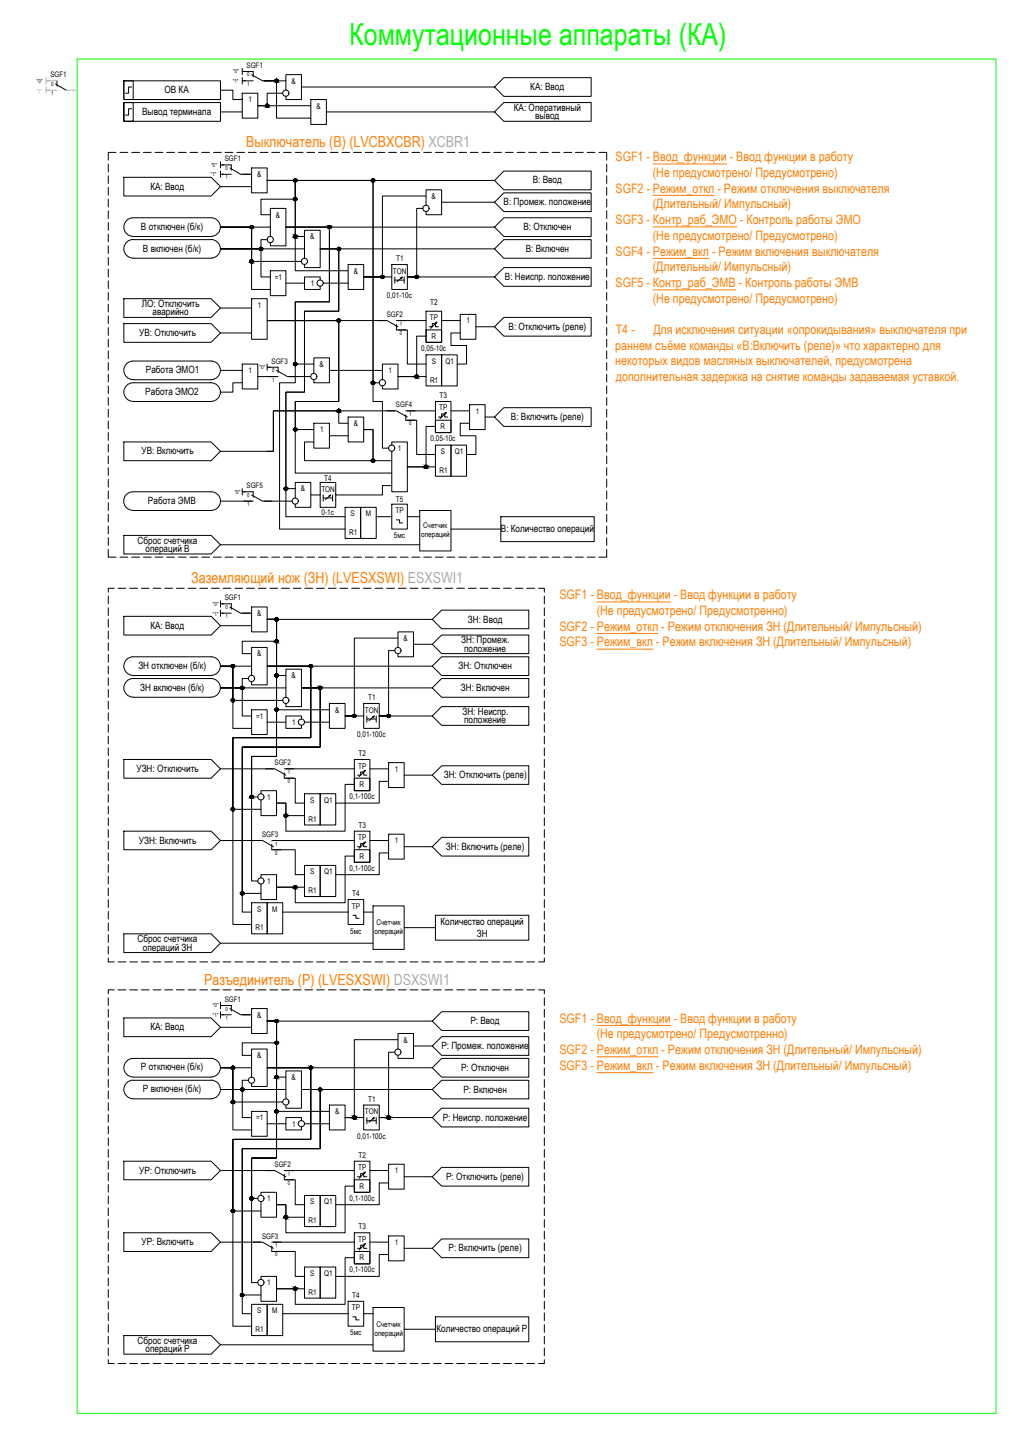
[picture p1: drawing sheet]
<svg xmlns="http://www.w3.org/2000/svg" width="331mm" height="468mm" viewBox="0 0 331 468" stroke-linecap="round" stroke-linejoin="round" font-family="sans-serif">
<defs><g id="words">
<text font-size="9.8" fill="#0f0" x="112.1" y="14.4">Коммутационные аппараты (КА)</text>
<g font-size="4.9" fill="#ff7f00">
<text x="79" y="47.2">Выключатель (В) (LVCBXCBR) XCBR1</text>
<text x="61.4" y="187.2">Заземляющий нож (ЗН) (LVESXSWI) ESXSWI1</text>
<text x="65.5" y="316.2">Разъединитель (Р) (LVESXSWI) DSXSWI1</text>
</g>
<g font-size="4.2" fill="#ff7f00">
<text x="197.6" y="51.8">SGF1 - Ввод_функции - Ввод функции в работу</text>
<text x="209.6" y="56.8">(Не предусмотрено/ Предусмотрено)</text>
<text x="197.6" y="61.9">SGF2 - Режим_откл - Режим отключения выключателя</text>
<text x="209.6" y="66.9">(Длительный/ Импульсный)</text>
<text x="197.6" y="72">SGF3 - Контр_раб_ЭМО - Контроль работы ЭМО</text>
<text x="209.6" y="77.1">(Не предусмотрено/ Предусмотрено)</text>
<text x="197.6" y="82.1">SGF4 - Режим_вкл - Режим включения выключателя</text>
<text x="209.6" y="87.2">(Длительный/ Импульсный)</text>
<text x="197.6" y="92.2">SGF5 - Контр_раб_ЭМВ - Контроль работы ЭМВ</text>
<text x="209.6" y="97.3">(Не предусмотрено/ Предусмотрено)</text>
<text x="197.7" y="107.3">Т4 -</text>
<text x="209.8" y="107.3">Для исключения ситуации «опрокидывания» выключателя при</text>
<text x="197.5" y="112.3">раннем съёме команды «В:Включить (реле)» что характерно для</text>
<text x="197.5" y="117.3">некоторых видов масляных выключателей, предусмотрена</text>
<text x="197.7" y="122.3">дополнительная задержка на снятие команды задаваемая уставкой.</text>
<text x="179.6" y="192.5">SGF1 - Ввод_функции - Ввод функции в работу</text>
<text x="191.6" y="197.5">(Не предусмотрено/ Предусмотренно)</text>
<text x="179.6" y="202.6">SGF2 - Режим_откл - Режим отключения ЗН (Длительный/ Импульсный)</text>
<text x="179.6" y="207.6">SGF3 - Режим_вкл - Режим включения ЗН (Длительный/ Импульсный)</text>
<text x="179.6" y="328.5">SGF1 - Ввод_функции - Ввод функции в работу</text>
<text x="191.6" y="333.5">(Не предусмотрено/ Предусмотренно)</text>
<text x="179.6" y="338.6">SGF2 - Режим_откл - Режим отключения ЗН (Длительный/ Импульсный)</text>
<text x="179.6" y="343.6">SGF3 - Режим_вкл - Режим включения ЗН (Длительный/ Импульсный)</text>
</g>
<g font-size="3.2">
<text x="52.8" y="29.9">ОВ КА</text>
<text x="170.2" y="28.9">КА: Ввод</text>
<text x="164.9" y="35.6">КА: Оперативный</text>
<text x="45.6" y="36.9">Вывод терминала</text>
<text x="171.8" y="38.3">вывод</text>
<text x="171" y="58.9">В: Ввод</text>
<text x="48.3" y="60.9">КА: Ввод</text>
<text x="161.7" y="65.9">В: Промеж. положение</text>
<text x="45.3" y="73.8">В отключен (б/к)</text>
<text x="168" y="73.9">В: Отключен</text>
<text x="45.9" y="80.8">В включен (б/к)</text>
<text x="168.8" y="80.9">В: Включен</text>
<text x="162.1" y="89.9">В: Неиспр. положение</text>
<text x="45.5" y="98.6">ЛО: Отключить</text>
<text x="48.9" y="101.3">аварийно</text>
<text x="44.7" y="107.9">УВ: Отключить</text>
<text x="163.2" y="105.9">В: Отключить (реле)</text>
<text x="46.8" y="119.9">Работа ЭМО1</text>
<text x="46.7" y="126.9">Работа ЭМО2</text>
<text x="164" y="134.9">В: Включить (реле)</text>
<text x="45.4" y="145.9">УВ: Включить</text>
<text x="47.5" y="161.9">Работа ЭМВ</text>
<text x="160.8" y="170.8">В: Количество операций</text>
<text x="44.2" y="174.6">Сброс счетчика</text>
<text x="46.7" y="177.3">операций В</text>
<text x="48.3" y="201.9">КА: Ввод</text>
<text x="150.2" y="200">ЗН: Ввод</text>
<text x="148" y="206.6">ЗН: Промеж.</text>
<text x="149" y="209.3">положение</text>
<text x="44.4" y="214.8">ЗН отключен (б/к)</text>
<text x="147.2" y="214.9">ЗН: Отключен</text>
<text x="45" y="221.8">ЗН включен (б/к)</text>
<text x="148" y="221.9">ЗН: Включен</text>
<text x="148.5" y="229.6">ЗН: Неиспр.</text>
<text x="149" y="232.3">положение</text>
<text x="43.8" y="248">УЗН: Отключить</text>
<text x="142.5" y="249.9">ЗН: Отключить (реле)</text>
<text x="44.6" y="270.9">УЗН: Включить</text>
<text x="143.2" y="272.9">ЗН: Включить (реле)</text>
<text x="141.4" y="297.1">Количество операций</text>
<text x="44.2" y="302.6">Сброс счетчика</text>
<text x="45.9" y="305.3">операций ЗН</text>
<text x="153.1" y="301">ЗН</text>
<text x="151" y="328.9">Р: Ввод</text>
<text x="48.3" y="330.9">КА: Ввод</text>
<text x="141.7" y="336.9">Р: Промеж. положение</text>
<text x="45.3" y="343.8">Р отключен (б/к)</text>
<text x="148" y="343.9">Р: Отключен</text>
<text x="45.9" y="350.8">Р включен (б/к)</text>
<text x="148.8" y="350.9">Р: Включен</text>
<text x="142.1" y="359.9">Р: Неиспр. положение</text>
<text x="44.7" y="376.9">УР: Отключить</text>
<text x="143.3" y="378.9">Р: Отключить (реле)</text>
<text x="45.4" y="399.9">УР: Включить</text>
<text x="144" y="401.9">Р: Включить (реле)</text>
<text x="44.2" y="431.6">Сброс счетчика</text>
<text x="140.1" y="427.8">Количество операций Р</text>
<text x="46.7" y="434.3">операций Р</text>
</g>
<g font-size="2.5">
<text x="93.6" y="26.9">&amp;</text>
<text x="79.8" y="32.9">1</text>
<text x="101.6" y="34.9">&amp;</text>
<text x="82.6" y="56.9">&amp;</text>
<text x="138.6" y="63.8">&amp;</text>
<text x="88.6" y="69.9">&amp;</text>
<text x="99.6" y="76.8">&amp;</text>
<text x="127.2" y="83.9">T1</text>
<text x="88.2" y="89.8">=1</text>
<text x="113.5" y="87.9">&amp;</text>
<text x="126.2" y="87.9">TON</text>
<text x="99.8" y="91.9">1</text>
<text x="124.2" y="95.7">0,01-10с</text>
<text x="82.8" y="98.9">1</text>
<text x="138.1" y="97.8">T2</text>
<text x="138" y="102.8">TP</text>
<text x="149.8" y="103.9">1</text>
<text x="135.2" y="112.7">0,05-10с</text>
<text x="138.5" y="108.8">R</text>
<text x="79.8" y="119.9">1</text>
<text x="102.6" y="117.9">&amp;</text>
<text x="124.8" y="119.9">1</text>
<text x="138.6" y="116.9">S</text>
<text x="143.1" y="116.8">Q1</text>
<text x="138.1" y="122.9">R1</text>
<text x="141" y="131.8">TP</text>
<text x="141.1" y="127.9">T3</text>
<text x="113.5" y="136.8">&amp;</text>
<text x="141.4" y="137.8">R</text>
<text x="152.8" y="132.9">1</text>
<text x="102.8" y="138.9">1</text>
<text x="138.2" y="141.7">0,05-10с</text>
<text x="127.8" y="144.9">1</text>
<text x="141.6" y="145.8">S</text>
<text x="146.1" y="145.8">Q1</text>
<text x="104.1" y="154.4">T4</text>
<text x="141.1" y="151.9">R1</text>
<text x="96.6" y="157.8">&amp;</text>
<text x="103.2" y="157.9">TON</text>
<text x="127.1" y="161.3">T5</text>
<text x="103.2" y="165.4">0-1с</text>
<text x="112.6" y="165.9">S</text>
<text x="117.4" y="165.9">М</text>
<text x="127" y="164.9">TP</text>
<text x="112.1" y="171.8">R1</text>
<text x="126.5" y="172.9">5мс</text>
<text x="135.2" y="172.6">операций</text>
<text x="135.8" y="169.6">Счетчик</text>
<text x="82.6" y="197.8">&amp;</text>
<text x="129.5" y="205.8">&amp;</text>
<text x="82.6" y="210.8">&amp;</text>
<text x="93.6" y="217.9">&amp;</text>
<text x="118.2" y="224.8">T1</text>
<text x="82.2" y="230.9">=1</text>
<text x="93.8" y="232.8">1</text>
<text x="107.6" y="228.9">&amp;</text>
<text x="117.1" y="228.9">TON</text>
<text x="114.6" y="236.7">0,01-100с</text>
<text x="115.1" y="242.9">T2</text>
<text x="115" y="246.9">TP</text>
<text x="126.8" y="247.9">1</text>
<text x="85.8" y="256.8">1</text>
<text x="99.6" y="257.9">S</text>
<text x="104.1" y="257.8">Q1</text>
<text x="112.2" y="256.7">0,1-100с</text>
<text x="115.5" y="252.9">R</text>
<text x="99.1" y="263.9">R1</text>
<text x="115" y="269.8">TP</text>
<text x="115.1" y="265.9">T3</text>
<text x="115.5" y="275.9">R</text>
<text x="126.8" y="270.9">1</text>
<text x="99.6" y="280.9">S</text>
<text x="104.1" y="280.8">Q1</text>
<text x="112.2" y="279.7">0,1-100с</text>
<text x="85.8" y="283.9">1</text>
<text x="99.1" y="286.9">R1</text>
<text x="113.1" y="287.8">T4</text>
<text x="82.6" y="292.9">S</text>
<text x="87.4" y="292.9">М</text>
<text x="113" y="291.9">TP</text>
<text x="82" y="298.8">R1</text>
<text x="112.4" y="299.9">5мс</text>
<text x="120.8" y="297.1">Счетчик</text>
<text x="120.2" y="300.1">операций</text>
<text x="82.6" y="326.9">&amp;</text>
<text x="129.5" y="334.9">&amp;</text>
<text x="82.6" y="339.9">&amp;</text>
<text x="93.6" y="346.8">&amp;</text>
<text x="118.2" y="353.9">T1</text>
<text x="82.2" y="359.8">=1</text>
<text x="107.6" y="357.9">&amp;</text>
<text x="117.1" y="357.9">TON</text>
<text x="93.8" y="361.9">1</text>
<text x="114.6" y="365.7">0,01-100с</text>
<text x="115.1" y="371.9">T2</text>
<text x="115" y="375.8">TP</text>
<text x="126.8" y="376.9">1</text>
<text x="115.5" y="381.9">R</text>
<text x="85.8" y="385.8">1</text>
<text x="99.6" y="386.9">S</text>
<text x="104.1" y="386.8">Q1</text>
<text x="112.2" y="385.7">0,1-100с</text>
<text x="99.1" y="392.9">R1</text>
<text x="115.1" y="394.9">T3</text>
<text x="115" y="398.8">TP</text>
<text x="126.8" y="399.8">1</text>
<text x="115.5" y="404.8">R</text>
<text x="85.8" y="412.8">1</text>
<text x="99.6" y="409.8">S</text>
<text x="104.1" y="409.8">Q1</text>
<text x="112.2" y="408.7">0,1-100с</text>
<text x="99.1" y="415.9">R1</text>
<text x="113.1" y="416.9">T4</text>
<text x="82.6" y="421.9">S</text>
<text x="87.4" y="421.9">М</text>
<text x="113" y="420.8">TP</text>
<text x="82" y="427.9">R1</text>
<text x="112.4" y="428.8">5мс</text>
<text x="120.2" y="429.1">операций</text>
<text x="120.8" y="426.1">Счетчик</text>
</g>
<g font-size="2.4">
<text x="79.2" y="21.8">SGF1</text>
<text x="16.2" y="24.8">SGF1</text>
<text x="72.1" y="51.8">SGF1</text>
<text x="124.2" y="101.8">SGF2</text>
<text x="87.2" y="116.9">SGF3</text>
<text x="127.1" y="130.8">SGF4</text>
<text x="79.2" y="156.8">SGF5</text>
<text x="72.1" y="192.8">SGF1</text>
<text x="88.1" y="245.8">SGF2</text>
<text x="84.2" y="268.8">SGF3</text>
<text x="72.1" y="321.8">SGF1</text>
<text x="88.1" y="374.8">SGF2</text>
<text x="84.2" y="397.8">SGF3</text>
</g>
<g font-size="1.7">
<text x="74.9" y="23.6">&quot;0&quot;</text>
<text x="11.9" y="26.6">&quot;0&quot;</text>
<text x="16.4" y="27.6">0</text>
<text x="74.7" y="26.7">&quot;1&quot;</text>
<text x="79.4" y="24.6">0</text>
<text x="79.4" y="27.6">1</text>
<text x="16.4" y="30.6">1</text>
<text x="67.9" y="53.6">&quot;0&quot;</text>
<text x="67.7" y="56.6">&quot;1&quot;</text>
<text x="72.4" y="54.6">0</text>
<text x="72.4" y="57.6">1</text>
<text x="128.4" y="107.6">0</text>
<text x="128.4" y="104.6">1</text>
<text x="83.4" y="118.6">&quot;0&quot;</text>
<text x="87.4" y="119.6">0</text>
<text x="87.4" y="122.6">1</text>
<text x="131.4" y="136.6">0</text>
<text x="131.4" y="133.6">1</text>
<text x="75.4" y="158.6">&quot;0&quot;</text>
<text x="79.4" y="159.6">0</text>
<text x="79.4" y="162.6">1</text>
<text x="68.4" y="194.6">&quot;0&quot;</text>
<text x="68.4" y="197.7">&quot;1&quot;</text>
<text x="72.4" y="195.6">0</text>
<text x="72.4" y="198.6">1</text>
<text x="92.4" y="251.6">0</text>
<text x="92.4" y="248.6">1</text>
<text x="88.4" y="274.6">0</text>
<text x="88.4" y="271.6">1</text>
<text x="68.4" y="323.6">&quot;0&quot;</text>
<text x="68.4" y="326.7">&quot;1&quot;</text>
<text x="72.4" y="324.6">0</text>
<text x="72.4" y="327.6">1</text>
<text x="92.4" y="377.6">1</text>
<text x="92.4" y="380.6">0</text>
<text x="88.4" y="400.6">1</text>
<text x="88.4" y="403.6">0</text>
</g>
<text font-size="1.7" fill="#f0f" x="11.7" y="29.7">&quot;1&quot;</text>
</g></defs>
<!-- layer: 0 -->
<g fill="none" stroke="#000" stroke-width=".32">
<path d="M39.8 26h31v6h-31zM39.8 26h3v6h-3zM39.8 32.9v6.1h3v-6.1h-3h31v6.1h-31zM42.3 28h-1v1.9h-1M42.3 34.9h-1v2.1h-1M70.8 29h4v3h3M70.8 36h7M77.8 32h.1M77.8 29.9h5v8h-5zM77.8 21.9v2.1M77.8 24.9v2.1M77.8 23h1"/>
<path d="M77.8 26h1M90.8 29.9h-5v4.1h-3h17M91.8 29v-5h5v8h-5v-1M91.8 26h-7h4v11.9h11M96.8 28h62M99.8 32h5v8h-5zM104.8 36h54M158.8 28l3-3.1h28v6.1h-28zM158.8 36l3-3.1h28v6.1h-28zM34.8 52.7v2.5M34.8 56.4v2.5M37.3 48.9h-2.5v2.5"/>
<path d="M38.5 48.9h2.5M39.8 56.9h28l3 3.1-3 3h-28zM42.3 48.9h2.5M46 48.9h2.5M49.8 48.9h2.5M53.5 48.9h2.5M57.3 48.9h2.5M61 48.9h2.5M64.8 48.9h2.5M68.5 48.9h2.5M70.8 52v1.9M70.8 55v1.9"/>
<path d="M70.8 53h1M70.8 56h1M70.8 60h10M72.3 48.9h2.5M76 48.9h2.5M77.8 56h3M79.8 48.9h2.5M80.8 53.9h5v8h-5zM83.5 48.9h2.5M85.8 58h34v64.9h2M85.8 58h34v71h3v14.9h2M85.8 58h9v6h-11v5h3"/>
<path d="M85.8 58h9v18h3M85.8 58h9v29h17M85.8 58h73M87.3 48.9h2.5M91 48.9h2.5M94.8 48.9h2.5M98.5 48.9h2.5M102.3 48.9h2.5M106 48.9h2.5M109.8 48.9h2.5M113.5 48.9h2.5M117.3 48.9h2.5"/>
<path d="M121 48.9h2.5M124.8 48.9h2.5M128.5 48.9h2.5M132.3 48.9h2.5M136 48.9h2.5M139.8 48.9h2.5M143.5 48.9h2.5M147.3 48.9h2.5M151 48.9h2.5M154.8 48.9h2.5M158.5 48.9h2.5M158.8 58l3-3h28v6h-28z"/>
<path d="M162.3 48.9h2.5M166 48.9h2.5M169.8 48.9h2.5M173.5 48.9h2.5M177.3 48.9h2.5M181 48.9h2.5M184.7 48.9h2.5M188.5 48.9h2.5M192.3 48.9h2.5v2.5M194.8 52.7v2.5M194.8 56.4v2.5M34.8 60.2v2.5"/>
<path d="M34.8 64v2.5M34.8 67.7v2.5M34.8 71.5v2.5M34.8 75.2v2.5M34.8 79v2.5M42.7 76.9a2.98 2.98 0 0 0-2.9 3 2.98 2.98 0 0 0 2.9 3h25.1M42.8 77h25M67.8 69.9a2.98 2.98 0 0 1 2.9 3 2.98 2.98 0 0 1-2.9 3M67.8 76.9a2.98 2.98 0 0 1 2.9 3 2.98 2.98 0 0 1-2.9 3M67.8 69.9h-25.1a2.98 2.98 0 0 0-2.9 3 2.98 2.98 0 0 0 2.9 3l25.1 .1M70.8 79.9h13v9.1h3M70.8 73h16"/>
<path d="M85.8 77h-2v2.9h-13h27M86.8 76v-9.1h5v12.1h-5v-1.1M91.8 73h14v24h-11v25.9h-5v47h21M91.8 73h14v24h-11v19.9h6M91.8 73h67M102.8 79.9h6v20.1h-11v26h-6v30.9h3M102.8 79.9h6v20.1h-11v26h-6v40h19M102.8 79.9h56M135.8 66.9h-2v22.1h-3h28M136.8 66v-5h5v8h-5v-1M136.8 63h-14v26h-6h9M141.8 65h17"/>
<path d="M158.8 65l3-3.1h28v6.1h-28zM158.8 73l3-3.1h28v6.1h-28zM158.8 79.9l3-2.9h28v5.9h-28zM194.8 60.2v2.5M194.8 64v2.5M194.8 67.7v2.5M194.8 71.5v2.5M194.8 75.2v2.5M194.8 79v2.5M34.8 82.7v2.5M34.8 86.5v2.5M34.8 90.2v2.5"/>
<path d="M34.8 93.9v2.5M34.8 97.7v2.5M39.8 95.9h28l3 3-3 3h-28zM70.8 98.9h10M80.8 95.9h5v13.1h-5zM86.8 87h5v8h-5zM91.8 90.9h6M96.8 84h-16v-11h-10h10v20h6M97.8 82.9v-8.9h5v11.9h-5v-.9M102.8 90v-1h-5v4h5v-1M103.8 90.9h8M111.8 85h5v8h-5z"/>
<path d="M125.8 85h5v8h-5zM126.8 89v1.9M126.8 90h3M128.6 89.2l.6-.2-1.7 1.5M129.2 89l-.3 .5M129.8 89v1.9M130.8 89h.1M136.8 100h5v10h-5zM158.8 89l3-3.1h28v6.1h-28zM194.8 82.7v2.5M194.8 86.5v2.5M194.8 90.2v2.5"/>
<path d="M194.8 93.9v2.5M194.8 97.7v2.5M34.8 101.4v2.5M34.8 105.2v2.5M34.8 109v2.5M34.8 112.7v2.5M34.8 116.5v2.5M39.8 103.9h28l3 3-3 3.1h-28zM67.8 116a2.98 2.98 0 0 1 2.9 2.9 2.98 2.98 0 0 1-2.9 3M67.8 116h-25.1a2.98 2.98 0 0 0-2.9 2.9 2.98 2.98 0 0 0 2.9 3M70.8 106.9h10M70.8 119h7"/>
<path d="M77.8 116.9h5v8h-5zM85.8 103h23v26h-14v9h6M85.8 103h23v26h-14v22.9h31M85.8 116.9v2.1M85.8 118h1M85.8 103h38M100.8 119.9v-5h5v8h-5v-.9M105.8 119h17M127.8 106h3v10.9h6M127.8 103h9M136.8 108h-3v13h-6h9M136.8 114h5v10h-5z"/>
<path d="M136.8 106h5v4h-5zM137.8 105h1v-1.1h1v1.1h1M139.7 103.7l.6-.2-.3 .4M140.3 103.5l-2 2M141.8 114h5v10h-5zM141.8 103h6M147.8 106.9h-3v4.1h5v5.9h-3M147.8 101h5v8h-5zM152.8 105h6M158.8 105l3-3.1h28v6.1h-28zM194.8 101.4v2.5M194.8 105.2v2.5"/>
<path d="M194.8 109v2.5M194.8 112.7v2.5M194.8 116.5v2.5M34.8 120.2v2.5M34.8 124v2.5M34.8 127.7v2.5M34.8 131.5v2.5M34.8 135.2v2.5M34.8 138.9v2.5M42.8 122h25M42.8 129h25M67.8 122.9a2.98 2.98 0 0 1 2.9 3 2.98 2.98 0 0 1-2.9 3"/>
<path d="M67.8 122.9h-25.1a2.98 2.98 0 0 0-2.9 3 2.98 2.98 0 0 0 2.9 3M77.8 122.9h-3v3.1h-4M82.8 121h6M92.8 121h7M100.8 135.9h5v8h-5zM105.8 140h6M111.8 135.9h-3v-3.9h-21v13h-2M111.8 134h5v8h-5zM122.8 122v-5.1h5v8h-5v-.9M126.8 132h-39v13h-17M130.8 135h3v11h6M130.8 132h9"/>
<path d="M139.8 137h-3v13h-6h9M139.8 129h5v9.9h-5zM139.8 135h5v3.9h-5zM140.8 134h1v-1.1h1v1.1h1M142.8 132.7l.5-.2-.2 .4M143.3 132.5l-2 2M144.8 132h6M150.8 135.9h-3v4.1h5v6h-3M150.8 130h5v8h-5zM155.8 134h3M158.8 134l3-3.1h28v6.1h-28zM194.8 120.2v2.5"/>
<path d="M194.8 124v2.5M194.8 127.7v2.5M194.8 131.5v2.5M194.8 135.2v2.5M194.8 138.9v2.5M34.8 142.7v2.5M34.8 146.4v2.5M34.8 150.2v2.5M34.8 153.9v2.6M34.8 157.7v2.5M39.8 142h28l3 3-3 3h-28zM67.8 158a2.98 2.98 0 0 1 3 2.9 2.98 2.98 0 0 1-3 3"/>
<path d="M67.8 158h-25.1a2.98 2.98 0 0 0-3 2.9 2.98 2.98 0 0 0 3 3M77.8 156.9v2.1M77.8 158h1M94.8 159.9v-4.9h5v8h-5v-1.1M99.8 159h3M100.8 142h-3v6h22v-10h-3h3v10h6M102.8 155h5v8h-5zM103.8 159v2M103.8 159.9h3M105.6 159.2l.5-.2-1.6 1.5M106.1 159l-.2 .5M106.8 159v2"/>
<path d="M107.8 159h.1M125.8 156h-3v3h-15M125.8 143v-1h5v16h-5v-13M139.8 143h5v10h-5zM144.8 143h5v10h-5zM194.8 142.7v2.5M194.8 146.4v2.5M194.8 150.2v2.5M194.8 153.9v2.6M194.8 157.7v2.5M34.8 161.5v2.5M34.8 165.2v2.5"/>
<path d="M34.8 169v2.5M34.8 172.7v2.5M34.8 176.5v2.5h2.5M38.5 179h2.5M39.8 172h28l3 3-3 2.9h-28zM42.3 179h2.5M42.8 164h25M46 179h2.5M49.8 179h2.5M53.5 179h2.5M57.3 179h2.5M61 179h2.5"/>
<path d="M64.8 179h2.5M68.5 179h2.5M70.8 161h10M70.8 175h64M72.3 179h2.5M76 179h2.5M79.8 179h2.5M83.5 179h2.5M84.8 161h9M87.3 179h2.5M91 179h2.5M94.8 179h2.5"/>
<path d="M98.5 179h2.5M102.3 179h2.5M106 179h2.5M109.8 179h2.5M110.8 163h5v9.9h-5zM113.5 179h2.5M115.8 163h5v9.9h-5zM117.3 179h2.5M120.8 166h5M121 179h2.5M124.8 179h2.5M125.8 161.9h5v8h-5z"/>
<path d="M127.3 167h1v.9h1M128.5 179h2.5M130.8 166h4M132.3 179h2.5M134.8 164h10v13h-10zM136 179h2.5M139.8 179h2.5M143.5 179h2.5M144.8 169.9h16M147.3 179h2.5M151 179h2.5M154.8 179h2.5"/>
<path d="M158.5 179h2.5M160.8 166h30v8h-30zM162.3 179h2.5M166 179h2.5M169.8 179h2.5M173.5 179h2.5M177.3 179h2.5M181 179h2.5M184.7 179h2.5M188.5 179h2.5M194.8 176.5v2.5h-2.5M194.8 161.5v2.5"/>
<path d="M194.8 165.2v2.5M194.8 169v2.5M194.8 172.7v2.5M34.8 191.4v2.5M34.8 195.2v2.5M34.8 198.9v2.6M36.7 188.9h-1.9v1.3M37.9 188.9h2.5M39.8 198h28l3 3-3 3h-28zM41.7 188.9h2.5M45.4 188.9h2.5M49.2 188.9h2.5"/>
<path d="M52.9 188.9h2.5M56.6 188.9h2.5M60.4 188.9h2.5M64.1 188.9h2.5M67.9 188.9h2.5M70.8 193v2M70.8 196v2M70.8 193.9h1M70.8 196.9h1M71.6 188.9h2.5M75.4 188.9h2.5M77.8 196.9h3"/>
<path d="M79.2 188.9h2.5M80.8 195h5v8h-5zM82.9 188.9h2.5M86.7 188.9h2.5M90.4 188.9h2.5M94.2 188.9h2.5M97.9 188.9h2.5M101.6 188.9h2.5M105.4 188.9h2.5M109.1 188.9h2.5M112.9 188.9h2.5M116.6 188.9h2.5"/>
<path d="M120.4 188.9h2.5M124.1 188.9h2.5M127.9 188.9h2.5M131.7 188.9h2.5M135.4 188.9h2.5M138.8 198.9l3-2.9h28v5.9h-28l-3-3h-53h3v29.1h17M139.2 188.9h2.5M142.9 188.9h2.5M146.6 188.9h2.5M150.4 188.9h2.5M154.1 188.9h2.5M157.9 188.9h2.5"/>
<path d="M161.6 188.9h2.5M165.4 188.9h2.5M169.1 188.9h2.5M172.9 188.9h1.9v1.3M174.8 191.4v2.5M174.8 195.2v2.5M174.8 198.9v2.6M34.8 202.7v2.5M34.8 206.5v2.5M34.8 210.2v2.5M34.8 214v2.5M34.8 217.7v2.5"/>
<path d="M67.8 211a2.98 2.98 0 0 1 2.9 2.9 2.98 2.98 0 0 1-2.9 3M67.8 217.9a2.98 2.98 0 0 1 2.9 3 2.98 2.98 0 0 1-2.9 3M67.8 211h-25.1a2.98 2.98 0 0 0-2.9 2.9 2.98 2.98 0 0 0 2.9 3l25.1 .1M67.8 217.9h-25.1a2.98 2.98 0 0 0-2.9 3 2.98 2.98 0 0 0 2.9 3l25.1 .1M70.8 214h10M70.8 201h10M79.8 217.9h-2v3h-7h21M80.8 217v-9h5v12h-5v-1M80.8 209.9h-3v-3.9h11v-7.1h-3h3v18.1h3M85.8 214h53M126.8 209h-2v21h-3h17M127.8 208v-5h5v8h-5v-1.1"/>
<path d="M127.8 204.9h-14v25.1h-3h6M132.8 206.9h6M138.8 206.9l3-2.9h28v5.9h-28zM138.8 214l3-3h28v6h-28zM174.8 202.7v2.5M174.8 206.5v2.5M174.8 210.2v2.5M174.8 214v2.5M174.8 217.7v2.5M34.8 221.5v2.5M34.8 225.2v2.5M34.8 228.9v2.5"/>
<path d="M34.8 232.7v2.5M34.8 236.4v2.5M70.8 220.9h7v9.1h3M80.8 228h5v7.9h-5zM85.8 232h6M90.8 225h-16v-11h-4h4v19.9h6M91.8 224v-9.1h5v12.1h-5v-1.1M96.8 230.9v-.9h-5v3.9h5v-.9M96.8 220.9h42M97.8 232h8M105.8 225.9h5v8h-5zM116.8 225.9h5v8h-5z"/>
<path d="M117.8 230v2M117.8 230.9h3M119.6 230.2l.5-.2-1.6 1.5M120.1 230l-.2 .5M120.8 230v2M121.8 230h.1M138.8 220.9l3-3h28v6.1h-28zM138.8 230l3-3h28v6h-28zM174.8 221.5v2.5M174.8 225.2v2.5M174.8 228.9v2.5M174.8 232.7v2.5"/>
<path d="M174.8 236.4v2.5M34.8 240.2v2.5M34.8 243.9v2.6M34.8 247.7v2.5M34.8 251.5v2.5M34.8 255.2v2.5M34.8 259v2.5M39.8 243.9h28l3 3-3 3h-28zM70.8 246.9h17M82.8 256h-2v-13h8v-44.1h-3h3v44.1h-8v40h2M83.8 259.9h-9v-22.9h25v-23h-14h14v23h-25v59.9h6M83.8 254.9v-.9h5v8h-5v-5"/>
<path d="M91.8 249.9h3v8h3M91.8 246.9h22M97.8 254.9h5v10.1h-5zM102.8 254.9h5v10.1h-5zM113.8 243.9h5v10.1h-5zM113.8 249.9h5v4.1h-5zM113.8 251.9h-3v15.1h-19v-9.1h-3h3v4.1h6M114.8 249h1v-1h1v1h1M116.8 247.7l.5-.3-.3 .5M117.3 247.4l-2 2M118.8 246.9h6M124.8 245h5v8h-5z"/>
<path d="M124.8 251h-3v6.9h-14M129.8 249h9M138.8 249l3-3h28v5.9h-28zM174.8 240.2v2.5M174.8 243.9v2.6M174.8 247.7v2.5M174.8 251.5v2.5M174.8 255.2v2.5M174.8 259v2.5M34.8 262.7v2.5M34.8 266.5v2.5M34.8 270.2v2.5"/>
<path d="M34.8 273.9v2.5M34.8 277.7v2.5M39.8 267h28l3 3-3 2.9h-28zM70.8 270h13M87.8 272.9h7v8h3M87.8 270h26M97.8 278h5v10h-5zM102.8 278h5v10h-5zM113.8 267h5v10h-5zM113.8 272.9h5v4.1h-5zM113.8 275h-3v15h-16v-5h-6h9M114.8 272h1v-1.1h1v1.1h1"/>
<path d="M116.8 270.7l.5-.3-.3 .5M117.3 270.4l-2 2.1M118.8 270h6M124.8 273.9h-3v7h-14M124.8 267.9h5v8h-5zM129.8 272h9M138.8 272l3-3h28v6h-28zM174.8 262.7v2.5M174.8 266.5v2.5M174.8 270.2v2.5M174.8 273.9v2.5M174.8 277.7v2.5"/>
<path d="M34.8 281.4v2.5M34.8 285.2v2.5M34.8 288.9v2.6M34.8 292.7v2.5M34.8 296.5v2.5M39.8 299.9h28l3 3-3 3.1h-28zM80.8 290h5v9.9h-5zM83.8 286.9h-6v-46.9h25v-19.1h-6h6v19.1h-25v53h3M83.8 282v-1.1h5v8h-5v-5M85.8 290h5v9.9h-5zM90.8 293h21M111.8 288.9h5v8h-5z"/>
<path d="M113.3 294h1v.9h1M116.8 293h3M119.8 291h10v13.9h-10zM129.8 298h10M139.8 294h30v8h-30zM174.8 281.4v2.5M174.8 285.2v2.5M174.8 288.9v2.6M174.8 292.7v2.5M174.8 296.5v2.5M34.8 300.2v2.5M34.8 304v2.5"/>
<path d="M34.8 307.7v1.3h1.9M36.7 317.9h-1.9v1.3M37.9 309h2.5M37.9 317.9h2.5M41.7 309h2.5M41.7 317.9h2.5M45.4 309h2.5M45.4 317.9h2.5M49.2 309h2.5M49.2 317.9h2.5M52.9 309h2.5M52.9 317.9h2.5"/>
<path d="M56.6 309h2.5M56.6 317.9h2.5M60.4 309h2.5M60.4 317.9h2.5M64.1 309h2.5M64.1 317.9h2.5M67.9 309h2.5M67.9 317.9h2.5M70.8 302.9h49M71.6 309h2.5M71.6 317.9h2.5M75.4 309h2.5"/>
<path d="M75.4 317.9h2.5M79.2 309h2.5M79.2 317.9h2.5M82.9 309h2.5M82.9 317.9h2.5M86.7 309h2.5M86.7 317.9h2.5M90.4 309h2.5M90.4 317.9h2.5M94.2 309h2.5M94.2 317.9h2.5M97.9 309h2.5"/>
<path d="M97.9 317.9h2.5M101.6 309h2.5M101.6 317.9h2.5M105.4 309h2.5M105.4 317.9h2.5M109.1 309h2.5M109.1 317.9h2.5M112.9 309h2.5M112.9 317.9h2.5M116.6 309h2.5M116.6 317.9h2.5M120.4 309h2.5"/>
<path d="M120.4 317.9h2.5M124.1 309h2.5M124.1 317.9h2.5M127.9 309h2.5M127.9 317.9h2.5M131.7 309h2.5M131.7 317.9h2.5M135.4 309h2.5M135.4 317.9h2.5M139.2 309h2.5M139.2 317.9h2.5M142.9 309h2.5"/>
<path d="M142.9 317.9h2.5M146.6 309h2.5M146.6 317.9h2.5M150.4 309h2.5M150.4 317.9h2.5M154.1 309h2.5M154.1 317.9h2.5M157.9 309h2.5M157.9 317.9h2.5M161.6 309h2.5M161.6 317.9h2.5M165.4 309h2.5"/>
<path d="M165.4 317.9h2.5M169.1 309h2.5M169.1 317.9h2.5M172.9 317.9h1.9v1.3M174.8 307.7v1.3h-1.9M174.8 300.2v2.5M174.8 304v2.5M34.8 320.5v2.5M34.8 324.2v2.5M34.8 328v2.5M34.8 331.7v2.5M34.8 335.5v2.5"/>
<path d="M34.8 339.2v2.5M39.8 327h28l3 3-3 3h-28zM67.8 339.9a2.98 2.98 0 0 1 2.9 3 2.98 2.98 0 0 1-2.9 3M67.8 339.9h-25.1a2.98 2.98 0 0 0-2.9 3 2.98 2.98 0 0 0 2.9 3l25.1 .1M70.8 322v1.9M70.8 325v2M70.8 323h1M70.8 325.9h1M70.8 330h10M77.8 325.9h3M80.8 323.9h5v8h-5zM80.8 339h-3v-4h11v-7h-3h3v18h3"/>
<path d="M126.8 338h-2v21h-3h17M127.8 336.9v-5h5v8h-5v-.9M127.8 333.9h-14v25.1h-3h6M132.8 336h6M138.8 336l3-3h28v6h-28zM138.8 328l3-3h28v6h-28l-3-3h-53h3v29h17M174.8 320.5v2.5M174.8 324.2v2.5M174.8 328v2.5M174.8 331.7v2.5M174.8 335.5v2.5M174.8 339.2v2.5"/>
<path d="M34.8 343v2.5M34.8 346.7v2.5M34.8 350.4v2.5M34.8 354.2v2.5M34.8 357.9v2.5M42.7 346.9a2.98 2.98 0 0 0-2.9 3 2.98 2.98 0 0 0 2.9 3h25.1M42.8 347h25M67.8 346.9a2.98 2.98 0 0 1 2.9 3 2.98 2.98 0 0 1-2.9 3M70.8 349.9h7v9.1h3M70.8 343h10M79.8 347h-2v2.9h-7h21M80.8 346v-9.1h5v12.1h-5v-1.1"/>
<path d="M80.8 357h5v8h-5zM85.8 343h53M90.8 354h-16v-11h-4h4v19.9h6M91.8 352.9v-8.9h5v11.9h-5v-1M96.8 360v-1h-5v3.9h5v-.9M96.8 349.9h42M105.8 354.9h5v8h-5zM116.8 354.9h5v8h-5zM117.8 359v1.9M117.8 360h3M119.6 359.2l.5-.2-1.6 1.5M120.1 359l-.2 .5"/>
<path d="M120.8 359v1.9M121.8 359h.1M138.8 343l3-3.1h28v6.1h-28zM138.8 349.9l3-2.9h28v5.9h-28zM138.8 359l3-3.1h28v6.1h-28zM174.8 343v2.5M174.8 346.7v2.5M174.8 350.4v2.5M174.8 354.2v2.5M174.8 357.9v2.5M34.8 361.7v2.5M34.8 365.5v2.5"/>
<path d="M34.8 369.2v2.5M34.8 373v2.5M34.8 376.7v2.5M39.8 373h28l3 3-3 2.9h-28zM70.8 376h17M85.8 360.9h6M91.8 378.9h3v8h3M91.8 376h22M97.8 360.9h8M113.8 373h5v10h-5zM113.8 378.9h5v4.1h-5zM114.8 378h1v-1.1h1v1.1h1"/>
<path d="M116.8 376.7l.5-.3-.3 .5M117.3 376.4l-2 2.1M118.8 376h6M124.8 373.9h5v8h-5zM124.8 380h-3v6.9h-14M129.8 378h9M138.8 378l3-3h28v6h-28zM174.8 361.7v2.5M174.8 365.5v2.5M174.8 369.2v2.5M174.8 373v2.5M174.8 376.7v2.5"/>
<path d="M34.8 380.5v2.5M34.8 384.2v2.5M34.8 388v2.5M34.8 391.7v2.5M34.8 395.4v2.5M34.8 399.2v2.5M39.8 396h28l3 3-3 3h-28zM70.8 399h13M82.8 384.9h-2v-12.9h8v-44h-3h3v44h-8v40h2M83.8 389h-9v-23.1h25v-22.9h-14h14v22.9h-25v60.1h6M83.8 384v-1h5v8h-5v-5M87.8 399h26"/>
<path d="M97.8 384h5v10h-5zM102.8 384h5v10h-5zM113.8 396h5v9.9h-5zM113.8 381h-3v15h-19v-9.1h-3h3v4.1h6M116.8 399.7l.5-.2-.3 .4M117.3 399.5l-2 2M118.8 399h6M124.8 397h5v8h-5zM174.8 380.5v2.5M174.8 384.2v2.5M174.8 388v2.5M174.8 391.7v2.5"/>
<path d="M174.8 395.4v2.5M174.8 399.2v2.5M34.8 402.9v2.5M34.8 406.7v2.5M34.8 410.5v2.5M34.8 414.2v2.5M34.8 418v2.5M80.8 418.9h5v10.1h-5zM83.8 415.9h-6v-47h25v-19h-6h6v19h-25v53h3M83.8 410.9v-.9h5v8h-5v-5M85.8 418.9h5v10.1h-5zM87.8 402h7v8h3"/>
<path d="M97.8 407h5v10h-5zM102.8 407h5v10h-5zM111.8 418h5v8h-5zM113.8 402h5v3.9h-5zM113.8 404h-3v14.9h-16v-5h-6h9M114.8 400.9h1v-1h1v1h1M119.8 420h10v14h-10zM124.8 402.9h-3v7.1h-14M129.8 400.9h9M138.8 400.9l3-3h28v6.1h-28zM174.8 402.9v2.5M174.8 406.7v2.5"/>
<path d="M174.8 410.5v2.5M174.8 414.2v2.5M174.8 418v2.5M34.8 421.7v2.5M34.8 425.5v2.5M34.8 429.2v2.5M34.8 433v2.5M34.8 436.7v1.2h1.9M37.9 437.9h2.5M39.8 429h28l3 2.9-3 3h-28zM41.7 437.9h2.5M45.4 437.9h2.5"/>
<path d="M49.2 437.9h2.5M52.9 437.9h2.5M56.6 437.9h2.5M60.4 437.9h2.5M64.1 437.9h2.5M67.9 437.9h2.5M70.8 431.9h49M71.6 437.9h2.5M75.4 437.9h2.5M79.2 437.9h2.5M82.9 437.9h2.5M86.7 437.9h2.5"/>
<path d="M90.4 437.9h2.5M90.8 421.9h21M94.2 437.9h2.5M97.9 437.9h2.5M101.6 437.9h2.5M105.4 437.9h2.5M109.1 437.9h2.5M112.9 437.9h2.5M113.3 423h1v.9h1M116.6 437.9h2.5M116.8 421.9h3M120.4 437.9h2.5"/>
<path d="M124.1 437.9h2.5M127.9 437.9h2.5M129.8 426.9h10M131.7 437.9h2.5M135.4 437.9h2.5M139.2 437.9h2.5M139.8 423h30v8h-30zM142.9 437.9h2.5M146.6 437.9h2.5M150.4 437.9h2.5M154.1 437.9h2.5M157.9 437.9h2.5"/>
<path d="M161.6 437.9h2.5M165.4 437.9h2.5M169.1 437.9h2.5M174.8 436.7v1.2h-1.9M174.8 421.7v2.5M174.8 425.5v2.5M174.8 429.2v2.5M174.8 433v2.5"/>
<circle cx="85.8" cy="33.9" r=".49"/>
<circle cx="88.8" cy="25.9" r=".49"/>
<circle cx="91.8" cy="29.9" r=".99"/>
<circle cx="94.8" cy="57.9" r=".49"/>
<circle cx="119.7" cy="57.9" r=".49"/>
<circle cx="80.8" cy="72.9" r=".49"/>
<circle cx="83.8" cy="79.9" r=".49"/>
<circle cx="86.8" cy="77" r=".99"/>
<circle cx="94.8" cy="75.9" r=".49"/>
<circle cx="94.8" cy="64" r=".49"/>
<circle cx="105.7" cy="72.9" r=".49"/>
<circle cx="108.7" cy="79.9" r=".49"/>
<circle cx="136.8" cy="66.9" r=".99"/>
<circle cx="80.8" cy="83.9" r=".49"/>
<circle cx="97.7" cy="83.9" r=".99"/>
<circle cx="102.8" cy="90.9" r=".99"/>
<circle cx="122.8" cy="88.9" r=".49"/>
<circle cx="133.8" cy="88.9" r=".49"/>
<circle cx="94.8" cy="116.9" r=".49"/>
<circle cx="108.7" cy="102.9" r=".49"/>
<circle cx="94.8" cy="138" r=".49"/>
<circle cx="100.7" cy="120.9" r=".99"/>
<circle cx="108.7" cy="131.9" r=".49"/>
<circle cx="119.7" cy="122.9" r=".49"/>
<circle cx="122.8" cy="122.9" r=".99"/>
<circle cx="133.8" cy="120.9" r=".49"/>
<circle cx="91.8" cy="156.9" r=".49"/>
<circle cx="119.7" cy="147.9" r=".49"/>
<circle cx="125.8" cy="143.9" r=".99"/>
<circle cx="136.8" cy="149.9" r=".49"/>
<circle cx="94.8" cy="160.9" r=".99"/>
<circle cx="88.8" cy="198.9" r=".49"/>
<circle cx="74.7" cy="213.9" r=".49"/>
<circle cx="80.8" cy="217.9" r=".99"/>
<circle cx="88.8" cy="205.9" r=".49"/>
<circle cx="88.8" cy="216.9" r=".49"/>
<circle cx="99.8" cy="213.9" r=".49"/>
<circle cx="127.7" cy="208.9" r=".99"/>
<circle cx="74.7" cy="224.9" r=".49"/>
<circle cx="77.8" cy="220.9" r=".49"/>
<circle cx="88.8" cy="228" r=".49"/>
<circle cx="91.8" cy="224.9" r=".99"/>
<circle cx="96.8" cy="231.9" r=".99"/>
<circle cx="102.8" cy="220.9" r=".49"/>
<circle cx="113.7" cy="229.9" r=".49"/>
<circle cx="124.7" cy="229.9" r=".49"/>
<circle cx="74.7" cy="259.9" r=".49"/>
<circle cx="80.8" cy="255.9" r=".49"/>
<circle cx="83.8" cy="255.9" r=".99"/>
<circle cx="91.8" cy="261.9" r=".49"/>
<circle cx="77.8" cy="286.9" r=".49"/>
<circle cx="83.8" cy="282.9" r=".99"/>
<circle cx="94.8" cy="284.9" r=".49"/>
<circle cx="88.8" cy="327.9" r=".49"/>
<circle cx="88.8" cy="334.9" r=".49"/>
<circle cx="127.7" cy="337.9" r=".99"/>
<circle cx="74.7" cy="342.9" r=".49"/>
<circle cx="74.7" cy="353.9" r=".49"/>
<circle cx="77.8" cy="349.9" r=".49"/>
<circle cx="80.8" cy="347" r=".99"/>
<circle cx="88.8" cy="356.9" r=".49"/>
<circle cx="88.8" cy="345.9" r=".49"/>
<circle cx="91.8" cy="353.9" r=".99"/>
<circle cx="99.8" cy="342.9" r=".49"/>
<circle cx="102.8" cy="349.9" r=".49"/>
<circle cx="113.7" cy="358.9" r=".49"/>
<circle cx="124.7" cy="358.9" r=".49"/>
<circle cx="96.8" cy="360.9" r=".99"/>
<circle cx="74.7" cy="388.9" r=".49"/>
<circle cx="80.8" cy="384.9" r=".49"/>
<circle cx="83.8" cy="384.9" r=".99"/>
<circle cx="91.8" cy="390.9" r=".49"/>
<circle cx="77.8" cy="415.9" r=".49"/>
<circle cx="83.8" cy="411.9" r=".99"/>
<circle cx="94.8" cy="413.9" r=".49"/>
</g>
<path d="M209.6 52.7h23.7M209.6 62.7h19.8M209.6 72.9h27M209.6 83h18.1M209.6 93.1h26.6M191.7 193.3h23.7M191.7 203.5h19.6M191.7 208.5h18M191.7 329.4h23.7M191.7 339.4h19.6M191.7 344.5h18" fill="none" stroke="#ff7f00" stroke-width=".32"/>
<path d="M24.8 19h295v435h-295z" fill="none" stroke="#0f0" stroke-width=".32"/>
<g fill="none" stroke="#000" stroke-width=".32">
<path d="M17.8 27l3.5 2M18.3 26v1.7M78.3 23h3v1.7M78.3 26h3M80.8 24l3.5 2h3M71.3 53h3v1.7M71.3 56h3M73.8 53.9l3.5 2.1h3M86.3 118h3v1.7M88.8 119l3.5 2h3M121.3 103h3l3.5 2M127.3 104.2v1.8h3"/>
<path d="M127.3 103h3M86.3 121h3M124.3 132h3l3.5 2M130.3 133.2v1.8h3M130.3 132h3M78.3 158h3v1.7M80.8 159l3.5 2h3M78.3 161h3M71.3 193.9h3v1.8M71.3 196.9h3M73.8 195l3.5 1.9h3M85.3 246.9h3l3.5 2.1"/>
<path d="M91.3 248.2v1.7h3M91.3 246.9h3M81.3 270h3l3.5 2M87.3 271.2v1.7h3M87.3 270h3M71.3 323h3v1.7M71.3 325.9h3M73.8 323.9l3.5 2h3M85.3 376h3l3.5 2M91.3 377.2v1.7h3M91.3 376h3M81.3 399h3l3.5 1.9"/>
<path d="M87.3 399h3M87.3 400.2v1.8h3"/>
</g>
<!-- layer: 0 -->
<g fill="#000" stroke="#000" stroke-width=".32">
<path d="M85.6 34.4h.3zM85.6 34.4l.2 .1zM88.4 25.7h.8zM88.7 26.4l.1 .1zM88.7 26.4h.2zM94.7 58.4h.1zM94.7 58.4h.2zM119.4 57.6h.7zM119.7 58.4h.2zM80.7 73.5h.1zM80.7 73.5h.2zM83.7 79.5h.2z"/>
<path d="M94.7 64.4h.1zM94.7 64.4h.2zM94.7 76.4l.1 .1zM94.7 76.4h.2zM105.7 73.5h.1zM105.7 73.5h.2zM80.7 84.4l.1 .1zM80.7 84.4h.2zM83.6 80.4h.3zM83.7 80.4h.1zM83.7 80.4h.2zM108.7 80.4h.1z"/>
<path d="M108.7 80.4h.2zM122.6 89.5h.3zM122.6 89.5h.2zM133.7 88.5h.2zM133.7 89.5h.1zM133.7 89.5h.2zM94.7 117.4h.1zM94.7 117.4h.2zM108.4 102.6h.7zM108.7 103.4h.1zM108.7 103.4h.2zM94.7 138.4h.1z"/>
<path d="M94.7 138.4h.2zM108.7 132.4l.1 .1zM108.7 132.4h.2zM119.4 123.3h.7zM119.7 123.5h.2zM133.6 121.4h.3zM133.7 121.4l.1 .1zM133.7 121.4h.2zM91.5 156.6h.6zM91.6 157.4h.3zM91.7 156.5h.2zM91.7 157.4h.1z"/>
<path d="M91.7 157.4h.2zM119.4 147.6h.7zM119.7 148.4h.2zM136.7 150.4l.1 .1zM136.7 150.4h.2zM88.4 199.3h.7zM88.4 198.6h.7zM88.7 199.4h.1zM88.7 199.4h.2zM74.7 214.4h.2zM88.7 206.4l.1 .1zM88.7 206.4h.2z"/>
<path d="M88.7 217.4h.1zM88.7 217.4h.2zM99.4 214.3h.7zM99.7 214.4h.1zM99.7 214.4h.2zM74.7 225.4h.2zM77.6 221.5h.3zM77.6 221.5h.2zM88.4 228.3h.7zM88.4 227.6h.7zM88.7 228.4h.1zM88.7 228.4h.2z"/>
<path d="M102.7 221.5h.1zM102.7 221.5h.2zM113.7 230.4h.1zM113.7 230.4h.2zM124.4 229.6h.7zM124.7 230.4h.1zM124.7 230.4h.2zM80.7 256.4l.1 .1zM80.7 256.4h.2zM74.7 260.4h.2zM91.4 262.4h.7zM91.6 262.4h.3z"/>
<path d="M91.7 261.5h.2zM91.7 262.4h.1zM91.7 262.4h.2zM77.4 287.3h.8zM77.6 287.5h.3zM77.6 287.5h.2zM94.7 285.4l.1 .1zM94.7 285.4h.2zM88.7 335.5h.1zM88.7 335.5h.2zM88.7 328.4h.1zM88.7 328.4h.2z"/>
<path d="M74.7 343.5h.2zM74.7 354.4h.2zM77.6 350.4h.3zM77.6 350.4h.2zM88.4 345.7h.8zM88.7 346.4l.1 .1zM88.7 346.4h.2zM88.7 357.4h.1zM88.7 357.4h.2zM99.7 343.5h.1zM99.7 343.5h.2zM102.7 350.4h.1z"/>
<path d="M102.7 350.4h.2zM113.7 359.4l.1 .1zM113.7 359.4h.2zM124.7 359.4l.1 .1zM124.7 359.4h.2zM74.7 389.4h.2zM80.7 385.5h.1zM80.7 385.5h.2zM91.6 391.4h.3zM91.7 391.4l.1 .1zM91.7 391.4h.2zM77.6 416.4h.3z"/>
<path d="M77.6 416.4h.2zM94.7 414.5h.1zM94.7 414.5h.2z"/>
<path d="M85.7 33.5h.2zM85.6 33.5h.3z"/>
<path d="M85.6 33.5h.3zM85.6 33.5h.3z"/>
<path d="M85.6 33.5h.4zM85.6 33.5h.4z"/>
<path d="M85.6 34.4h.3zM85.6 34.4h.3z"/>
<path d="M85.6 33.5h.4zM85.6 33.5h.4z"/>
<path d="M85.6 34.4h.4zM85.6 34.4h.3z"/>
<path d="M85.5 33.5h.6zM85.5 33.5h.6z"/>
<path d="M85.5 34.4h.5zM85.5 34.4h.5z"/>
<path d="M85.5 33.5l.6 .1zM85.5 33.5l.6 .1z"/>
<path d="M85.5 34.3h.6zM85.5 34.3l.5 .1z"/>
<path d="M85.4 33.6h.8zM85.4 33.6h.8z"/>
<path d="M85.4 34.3h.7zM85.4 34.3h.7z"/>
<path d="M85.4 33.6l.8 .1zM85.4 33.6l.8 .1z"/>
<path d="M85.4 33.7h.8zM85.4 33.7h.8z"/>
<path d="M85.4 34.3h.8zM85.4 34.3h.8z"/>
<path d="M85.4 34.3h.8zM85.4 34.3h.7z"/>
<path d="M85.4 33.7h.8zM85.4 33.7h.8z"/>
<path d="M85.4 33.7l.8 .1zM85.4 33.7l.8 .1z"/>
<path d="M85.4 34.2h.8zM85.4 34.2h.8z"/>
<path d="M85.4 34.2h.8zM85.4 34.2l.8 .1z"/>
<path d="M85.3 33.8h.9zM85.3 33.8h.9z"/>
<path d="M85.3 33.8l1 .1zM85.3 33.8l1 .1z"/>
<path d="M85.3 34.1h.9zM85.3 34.1h.9z"/>
<path d="M85.3 34.1h.9zM85.3 34.1l.9 .1z"/>
<path d="M85.3 33.9h1zM85.3 33.9h1z"/>
<path d="M85.3 33.9l1 .1zM85.3 33.9l1 .1z"/>
<path d="M85.3 34h1zM85.3 34h1z"/>
<path d="M85.3 34h1zM85.3 34h1z"/>
<path d="M85.3 34h1zM85.3 34l.9 .1z"/>
<path d="M88.7 25.5h.2zM88.7 25.5h.2z"/>
<path d="M88.7 25.5h.2zM88.7 25.5h.2z"/>
<path d="M88.6 25.5h.4zM88.6 25.5h.4z"/>
<path d="M88.6 26.4h.3zM88.6 26.4h.3z"/>
<path d="M88.6 25.5h.4zM88.6 25.5h.4z"/>
<path d="M88.6 26.4h.4zM88.6 26.4h.3z"/>
<path d="M88.5 25.5h.6zM88.5 25.5h.6z"/>
<path d="M88.5 26.4h.5zM88.5 26.4h.5z"/>
<path d="M88.5 25.5l.6 .1zM88.5 25.5l.6 .1z"/>
<path d="M88.5 26.4h.6zM88.5 26.4h.5z"/>
<path d="M88.4 25.6h.7zM88.4 25.6h.7z"/>
<path d="M88.4 25.6l.8 .1zM88.4 25.6l.8 .1z"/>
<path d="M88.4 26.3h.7zM88.4 26.3h.7z"/>
<path d="M88.4 26.3h.7zM88.4 26.3l.7 .1z"/>
<path d="M88.4 25.7h.8zM88.4 25.7h.8zM88.3 25.7h.9z"/>
<path d="M88.4 26.3h.8zM88.4 26.3h.7z"/>
<path d="M88.3 25.7h.9zM88.3 25.7h.9z"/>
<path d="M88.3 26.2h.9zM88.3 26.2h.9z"/>
<path d="M88.4 26.2h.8zM88.4 26.2l.8 .1z"/>
<path d="M88.3 25.7l.9 .1zM88.3 25.7l.9 .1z"/>
<path d="M88.3 25.8l.9 .1zM88.3 25.8l.9 .1z"/>
<path d="M88.3 25.9h1zM88.3 25.9h1z"/>
<path d="M88.3 26l.9 .1zM88.3 26l.9 .1z"/>
<path d="M88.3 26.1h.9zM88.3 26.1h.9z"/>
<path d="M88.3 26.1h.9zM88.3 26.1l.9 .1z"/>
<path d="M88.3 25.9l1 .1zM88.3 25.9l1 .1z"/>
<path d="M88.3 26h1zM88.3 26h1z"/>
<path d="M88.3 26h1zM88.3 26h.9z"/>
<path d="M94.7 57.5h.2zM94.7 57.5h.2z"/>
<path d="M94.7 57.5h.2zM94.7 57.5h.2z"/>
<path d="M94.6 57.5h.4zM94.6 57.5h.4z"/>
<path d="M94.6 58.4h.3zM94.6 58.4h.3z"/>
<path d="M94.6 57.5h.4zM94.6 57.5h.4z"/>
<path d="M94.6 58.4h.4zM94.6 58.4h.3z"/>
<path d="M94.5 57.5h.5zM94.5 57.5h.5z"/>
<path d="M94.5 58.4h.5zM94.5 58.4h.5z"/>
<path d="M94.5 57.5l.6 .1zM94.5 57.5l.6 .1z"/>
<path d="M94.5 58.3h.5zM94.5 58.3l.5 .1z"/>
<path d="M94.5 57.6h.6zM94.5 57.6h.6z"/>
<path d="M94.5 58.3h.6zM94.5 58.3h.5z"/>
<path d="M94.4 57.6h.8zM94.4 57.6h.8z"/>
<path d="M94.4 58.3h.7zM94.4 58.3h.7z"/>
<path d="M94.4 57.6l.8 .1zM94.4 57.6l.8 .1z"/>
<path d="M94.4 58.3h.8zM94.4 58.3h.7z"/>
<path d="M94.4 57.7h.8zM94.4 57.7h.8z"/>
<path d="M94.3 57.7l1 .1zM94.3 57.7l1 .1z"/>
<path d="M94.3 58.2h.9zM94.3 58.2h.9z"/>
<path d="M94.4 58.2h.8zM94.4 58.2l.8 .1z"/>
<path d="M94.3 57.8h1zM94.3 57.8h1z"/>
<path d="M94.3 57.8l1 .1zM94.3 57.8l1 .1z"/>
<path d="M94.3 57.9h1zM94.3 57.9h1z"/>
<path d="M94.3 57.9l1 .1zM94.3 57.9l1 .1z"/>
<path d="M94.3 58h1zM94.3 58h1z"/>
<path d="M94.3 58h1zM94.3 58h1z"/>
<path d="M94.3 58l1 .1zM94.3 58l1 .1z"/>
<path d="M94.3 58.1h1zM94.3 58.1h1z"/>
<path d="M94.3 58.1h1zM94.3 58.1l.9 .1z"/>
<path d="M119.7 57.5h.2zM119.7 57.5h.2z"/>
<path d="M119.7 57.5h.2zM119.6 57.5h.3z"/>
<path d="M119.6 57.5h.4zM119.6 57.5h.4z"/>
<path d="M119.6 58.4h.3zM119.6 58.4h.3z"/>
<path d="M119.6 57.5h.4zM119.6 57.5h.4z"/>
<path d="M119.6 58.4h.4zM119.6 58.4h.3z"/>
<path d="M119.5 57.5h.6zM119.5 57.5h.6z"/>
<path d="M119.5 58.4h.5zM119.5 58.4h.5z"/>
<path d="M119.5 57.5l.6 .1zM119.5 57.5l.6 .1z"/>
<path d="M119.5 58.3h.6zM119.5 58.3l.5 .1z"/>
<path d="M119.4 57.6h.7zM119.4 57.6h.7zM119.4 57.6h.7z"/>
<path d="M119.4 58.3h.7zM119.4 58.3h.7z"/>
<path d="M119.4 57.6l.8 .1zM119.4 57.6l.8 .1z"/>
<path d="M119.4 58.3h.7zM119.4 58.3h.7z"/>
<path d="M119.4 58.3h.7zM119.4 58.3h.7z"/>
<path d="M119.3 57.7h.9zM119.3 57.7h.9z"/>
<path d="M119.3 58.2h.9zM119.3 58.2l.8 .1z"/>
<path d="M119.3 57.7l.9 .1zM119.3 57.7l.9 .1z"/>
<path d="M119.3 57.8h.9zM119.3 57.8h.9z"/>
<path d="M119.3 57.8l1 .1zM119.3 57.8l1 .1z"/>
<path d="M119.3 58.1h.9zM119.3 58.1h.9z"/>
<path d="M119.3 58.1l.9 .1zM119.3 58.1l.9 .1z"/>
<path d="M119.3 58.2h.9zM119.3 58.2h.9z"/>
<path d="M119.3 57.9h1zM119.3 57.9h1z"/>
<path d="M119.3 57.9l1 .1zM119.3 57.9l1 .1z"/>
<path d="M119.3 58h1zM119.3 58h1z"/>
<path d="M119.3 58h1zM119.3 58h1z"/>
<path d="M119.3 58h1zM119.3 58l.9 .1z"/>
<path d="M80.7 72.4l.2 .1zM80.7 72.4l.2 .1z"/>
<path d="M80.7 72.5h.2zM80.6 72.5h.3z"/>
<path d="M80.6 72.5h.4zM80.6 72.5h.4z"/>
<path d="M80.6 73.4h.3zM80.6 73.4l.3 .1z"/>
<path d="M80.6 72.5h.4zM80.6 72.5h.4z"/>
<path d="M80.6 73.4h.4zM80.6 73.4h.3z"/>
<path d="M80.5 72.5h.6zM80.5 72.5h.6z"/>
<path d="M80.5 73.4h.5zM80.5 73.4h.5z"/>
<path d="M80.5 72.5l.6 .1zM80.5 72.5l.6 .1z"/>
<path d="M80.5 73.4h.6zM80.5 73.4h.5z"/>
<path d="M80.4 72.6h.7zM80.4 72.6h.7z"/>
<path d="M80.4 72.6l.8 .1zM80.4 72.6l.8 .1z"/>
<path d="M80.4 73.3h.7zM80.4 73.3h.7z"/>
<path d="M80.4 73.3h.7zM80.4 73.3l.7 .1z"/>
<path d="M80.4 72.7h.8zM80.4 72.7h.8z"/>
<path d="M80.4 73.2h.8zM80.4 73.2l.7 .1z"/>
<path d="M80.4 72.7h.8zM80.4 72.7h.8z"/>
<path d="M80.3 72.7l.9 .1zM80.3 72.7l.9 .1z"/>
<path d="M80.3 73.2h.9zM80.3 73.2h.9z"/>
<path d="M80.4 73.2h.8zM80.4 73.2h.8z"/>
<path d="M80.3 72.8h.9zM80.3 72.8h.9z"/>
<path d="M80.3 72.8l.9 .1zM80.3 72.8l.9 .1z"/>
<path d="M80.3 72.9h1zM80.3 72.9h1z"/>
<path d="M80.3 73l.9 .1zM80.3 73l.9 .1z"/>
<path d="M80.3 73.1l.9 .1zM80.3 73.1l.9 .1z"/>
<path d="M80.3 73.2h.9zM80.3 73.2h.9z"/>
<path d="M80.3 72.9l1 .1zM80.3 72.9l1 .1z"/>
<path d="M80.3 73h1zM80.3 73h1z"/>
<path d="M80.3 73h1zM80.3 73h.9z"/>
<path d="M83.7 79.5h.2zM83.7 79.5h.2zM83.6 79.5h.3z"/>
<path d="M83.6 79.5h.4zM83.6 79.5h.4z"/>
<path d="M83.6 79.5h.4zM83.5 79.5h.5z"/>
<path d="M83.5 79.5l.6 .1zM83.5 79.5l.6 .1z"/>
<path d="M83.5 79.6h.6zM83.5 79.6h.6z"/>
<path d="M83.4 79.6h.7zM83.4 79.6h.7z"/>
<path d="M83.4 79.6h.8zM83.4 79.6h.8z"/>
<path d="M83.4 79.6l.8 .1zM83.4 79.6l.8 .1z"/>
<path d="M83.4 79.7h.8zM83.4 79.7h.8z"/>
<path d="M83.3 79.7l1 .1zM83.3 79.7l1 .1z"/>
<path d="M83.3 79.8h1zM83.3 79.8h1z"/>
<path d="M83.3 79.8l1 .1zM83.3 79.8l1 .1z"/>
<path d="M83.3 79.9h1zM83.3 79.9h1z"/>
<path d="M83.3 79.9h1zM83.3 79.9h1z"/>
<path d="M83.3 79.9h1zM83.3 79.9l1 .1z"/>
<path d="M94.7 63.5h.2zM94.7 63.5h.2z"/>
<path d="M94.7 75.4l.2 .1zM94.7 75.4l.2 .1z"/>
<path d="M94.7 63.5h.2zM94.6 63.5h.3z"/>
<path d="M94.7 75.5h.2zM94.6 75.5h.3z"/>
<path d="M94.6 63.5h.4zM94.6 63.5h.4z"/>
<path d="M94.6 64.4h.3zM94.6 64.4h.3z"/>
<path d="M94.6 75.5h.4zM94.6 75.5h.4z"/>
<path d="M94.6 76.4h.3zM94.6 76.4h.3z"/>
<path d="M94.6 63.5h.4zM94.5 63.5h.5z"/>
<path d="M94.6 64.4h.4zM94.6 64.4h.3z"/>
<path d="M94.6 75.5h.4zM94.6 75.5h.4z"/>
<path d="M94.6 76.4h.4zM94.6 76.4h.3z"/>
<path d="M94.5 63.5l.5 .1zM94.5 63.5l.5 .1z"/>
<path d="M94.5 64.4h.5zM94.5 64.4h.5z"/>
<path d="M94.5 75.5h.5zM94.5 75.5h.5z"/>
<path d="M94.5 76.4h.5zM94.5 76.4h.5z"/>
<path d="M94.5 63.6h.6zM94.5 63.6h.6z"/>
<path d="M94.5 64.4h.5zM94.5 64.4h.5z"/>
<path d="M94.5 75.5l.6 .1zM94.5 75.5l.6 .1z"/>
<path d="M94.5 76.4h.5zM94.5 76.4h.5z"/>
<path d="M94.5 63.6h.6zM94.4 63.6h.7z"/>
<path d="M94.5 64.3h.6zM94.5 64.3l.5 .1z"/>
<path d="M94.5 75.6h.6zM94.5 75.6h.6z"/>
<path d="M94.5 76.3h.6zM94.5 76.3l.5 .1z"/>
<path d="M94.4 63.6h.8zM94.4 63.6h.8z"/>
<path d="M94.4 64.3h.7zM94.4 64.3h.7z"/>
<path d="M94.4 75.6l.8 .1zM94.4 75.6l.8 .1z"/>
<path d="M94.4 76.3h.7zM94.4 76.3h.7z"/>
<path d="M94.4 63.6l.8 .1zM94.4 63.6l.8 .1z"/>
<path d="M94.4 64.3h.8zM94.4 64.3h.7z"/>
<path d="M94.4 75.7h.8zM94.4 75.7h.8z"/>
<path d="M94.4 76.3h.8zM94.4 76.3h.7z"/>
<path d="M94.4 63.7h.8zM94.4 63.7h.8z"/>
<path d="M94.3 63.7l1 .1zM94.3 63.7l1 .1z"/>
<path d="M94.3 64.2h.9zM94.3 64.2h.9z"/>
<path d="M94.4 64.2h.8zM94.4 64.2l.8 .1z"/>
<path d="M94.4 75.7h.8zM94.4 75.7h.8z"/>
<path d="M94.3 75.7l1 .1zM94.3 75.7l1 .1z"/>
<path d="M94.3 76.2h.9zM94.3 76.2h.9z"/>
<path d="M94.4 76.2h.8zM94.4 76.2l.8 .1z"/>
<path d="M94.3 63.8h1zM94.3 63.8h1z"/>
<path d="M94.3 63.8h1zM94.3 63.8h1z"/>
<path d="M94.3 63.8l1 .1zM94.3 63.8l1 .1z"/>
<path d="M94.3 63.9l1 .1zM94.3 63.9l1 .1z"/>
<path d="M94.3 64h1zM94.3 64h1z"/>
<path d="M94.3 64l1 .1zM94.3 64l1 .1z"/>
<path d="M94.3 64.1h1zM94.3 64.1h1z"/>
<path d="M94.3 64.1h1zM94.3 64.1h1z"/>
<path d="M94.3 64.1h1zM94.3 64.1l.9 .1z"/>
<path d="M94.3 75.8h1zM94.3 75.8h1z"/>
<path d="M94.3 75.8l1 .1zM94.3 75.8l1 .1z"/>
<path d="M94.3 75.9h1zM94.3 75.9h1z"/>
<path d="M94.3 75.9l1 .1zM94.3 75.9l1 .1z"/>
<path d="M94.3 76h1zM94.3 76h1z"/>
<path d="M94.3 76h1zM94.3 76h1z"/>
<path d="M94.3 76l1 .1zM94.3 76l1 .1z"/>
<path d="M94.3 76.1h1zM94.3 76.1h1z"/>
<path d="M94.3 76.1h1zM94.3 76.1l.9 .1z"/>
<path d="M105.7 72.4l.2 .1zM105.7 72.4l.2 .1z"/>
<path d="M105.7 72.5h.2zM105.6 72.5h.3z"/>
<path d="M105.6 72.5h.4zM105.6 72.5h.4z"/>
<path d="M105.6 73.4h.3zM105.6 73.4l.3 .1z"/>
<path d="M105.6 72.5h.4zM105.6 72.5h.4z"/>
<path d="M105.6 73.4h.4zM105.6 73.4h.3z"/>
<path d="M105.5 72.5h.6zM105.5 72.5h.6z"/>
<path d="M105.5 73.4h.5zM105.5 73.4h.5z"/>
<path d="M105.5 72.5l.6 .1zM105.5 72.5l.6 .1z"/>
<path d="M105.5 73.4h.6zM105.5 73.4h.5z"/>
<path d="M105.5 72.6h.6zM105.5 72.6h.6z"/>
<path d="M105.5 73.3h.6zM105.5 73.3l.6 .1z"/>
<path d="M105.4 72.6l.8 .1zM105.4 72.6l.8 .1z"/>
<path d="M105.4 73.3h.7zM105.4 73.3h.7z"/>
<path d="M105.4 72.7h.8zM105.4 72.7h.8z"/>
<path d="M105.4 72.7h.8zM105.4 72.7h.8z"/>
<path d="M105.4 73.2h.8zM105.4 73.2l.7 .1z"/>
<path d="M105.3 72.7l.9 .1zM105.3 72.7l.9 .1z"/>
<path d="M105.3 72.8h1zM105.3 72.8h1z"/>
<path d="M105.3 73.2h.9zM105.3 73.2h.9z"/>
<path d="M105.3 73.2h.9zM105.3 73.2h.9zM105.4 73.2h.8zM105.4 73.2h.8z"/>
<path d="M105.3 72.8l1 .1zM105.3 72.8l1 .1z"/>
<path d="M105.3 72.9h1zM105.3 72.9h1z"/>
<path d="M105.3 72.9l1 .1zM105.3 72.9l1 .1z"/>
<path d="M105.3 73h1zM105.3 73h1z"/>
<path d="M105.3 73h1zM105.3 73h1z"/>
<path d="M105.3 73l1 .1zM105.3 73l1 .1z"/>
<path d="M105.3 73.1h1zM105.3 73.1l.9 .1z"/>
<path d="M108.7 79.5h.2zM108.7 79.5h.2z"/>
<path d="M108.7 79.5h.2zM108.6 79.5h.3z"/>
<path d="M108.6 79.5h.4zM108.6 79.5h.4z"/>
<path d="M108.5 79.5h.5zM108.5 79.5h.5z"/>
<path d="M108.5 79.5l.6 .1zM108.5 79.5l.6 .1z"/>
<path d="M108.5 79.6h.6zM108.5 79.6h.6z"/>
<path d="M108.5 79.6h.6zM108.4 79.6h.7z"/>
<path d="M108.4 79.6h.7zM108.4 79.6h.7z"/>
<path d="M108.4 79.6l.8 .1zM108.4 79.6l.8 .1z"/>
<path d="M108.3 79.7h.9zM108.3 79.7h.9z"/>
<path d="M108.3 79.7l.9 .1zM108.3 79.7l.9 .1z"/>
<path d="M108.3 79.8h1zM108.3 79.8h1z"/>
<path d="M108.3 79.8l1 .1zM108.3 79.8l1 .1z"/>
<path d="M108.3 79.9h1zM108.3 79.9h1z"/>
<path d="M108.3 79.9h1zM108.3 79.9h1z"/>
<path d="M108.3 79.9l1 .1zM108.3 79.9l1 .1z"/>
<path d="M80.7 83.4h.2zM80.7 83.4h.2z"/>
<path d="M80.7 83.4l.2 .1zM80.7 83.4l.2 .1z"/>
<path d="M80.6 83.5h.4zM80.6 83.5h.4z"/>
<path d="M80.6 84.4h.3zM80.6 84.4h.3z"/>
<path d="M80.6 83.5h.4zM80.6 83.5h.4z"/>
<path d="M80.6 84.4h.4zM80.6 84.4h.3z"/>
<path d="M80.5 83.5h.6zM80.5 83.5h.6z"/>
<path d="M80.5 84.4h.5zM80.5 84.4h.5z"/>
<path d="M80.5 83.5l.6 .1zM80.5 83.5l.6 .1z"/>
<path d="M80.5 84.4h.6zM80.5 84.4h.5z"/>
<path d="M80.4 83.6h.7zM80.4 83.6h.7z"/>
<path d="M80.4 83.6l.8 .1zM80.4 83.6l.8 .1z"/>
<path d="M80.4 84.3h.7zM80.4 84.3h.7z"/>
<path d="M80.4 84.3h.7zM80.4 84.3l.7 .1z"/>
<path d="M80.4 83.7h.8zM80.4 83.7h.8z"/>
<path d="M80.4 84.3h.8zM80.4 84.3h.7z"/>
<path d="M80.4 83.7h.8zM80.4 83.7h.8z"/>
<path d="M80.3 83.7l.9 .1zM80.3 83.7l.9 .1z"/>
<path d="M80.3 84.2h.9zM80.3 84.2h.9z"/>
<path d="M80.4 84.2h.8zM80.4 84.2l.8 .1z"/>
<path d="M80.3 83.8h.9zM80.3 83.8h.9z"/>
<path d="M80.3 83.8l.9 .1zM80.3 83.8l.9 .1z"/>
<path d="M80.3 83.9h1zM80.3 83.9h1z"/>
<path d="M80.3 84l.9 .1zM80.3 84l.9 .1z"/>
<path d="M80.3 84.1h.9zM80.3 84.1h.9z"/>
<path d="M80.3 84.1h.9zM80.3 84.1l.9 .1z"/>
<path d="M80.3 83.9l1 .1zM80.3 83.9l1 .1z"/>
<path d="M80.3 84h1zM80.3 84h1z"/>
<path d="M80.3 84h1zM80.3 84h.9z"/>
<path d="M83.6 80.4h.4zM83.6 80.4h.3zM83.6 80.4h.3z"/>
<path d="M83.5 80.4h.5zM83.5 80.4h.5z"/>
<path d="M83.4 80.3l.7 .1zM83.4 80.3l.7 .1z"/>
<path d="M83.5 80.4h.6zM83.5 80.4h.5z"/>
<path d="M83.4 80.3h.7zM83.4 80.3h.7z"/>
<path d="M83.4 80.3h.8zM83.4 80.3h.7z"/>
<path d="M83.3 80.2h.9zM83.3 80.2h.9z"/>
<path d="M83.4 80.2h.8zM83.4 80.2l.8 .1z"/>
<path d="M83.3 80l1 .1zM83.3 80l1 .1z"/>
<path d="M83.3 80.1h1zM83.3 80.1h1z"/>
<path d="M83.3 80.1h1zM83.3 80.1h1z"/>
<path d="M83.3 80.1h1zM83.3 80.1l.9 .1z"/>
<path d="M108.6 80.4h.3zM108.6 80.4h.3z"/>
<path d="M108.5 80.4h.5zM108.5 80.4h.4z"/>
<path d="M108.5 80.4h.5zM108.5 80.4h.5z"/>
<path d="M108.5 80.4h.6zM108.5 80.4h.5z"/>
<path d="M108.5 80.3h.6zM108.5 80.3l.6 .1z"/>
<path d="M108.4 80.3h.7zM108.4 80.3h.7z"/>
<path d="M108.4 80.3h.7zM108.4 80.3h.7z"/>
<path d="M108.3 80.2h.9zM108.3 80.2l.8 .1z"/>
<path d="M108.3 80.1l.9 .1zM108.3 80.1l.9 .1z"/>
<path d="M108.3 80.2h.9zM108.3 80.2h.9z"/>
<path d="M108.3 80l1 .1zM108.3 80l1 .1z"/>
<path d="M108.3 80.1h1zM108.3 80.1h1z"/>
<path d="M108.3 80.1h1zM108.3 80.1h.9z"/>
<path d="M122.7 88.4l.2 .1zM122.6 88.5h.3z"/>
<path d="M122.6 88.5h.3zM122.6 88.5h.3z"/>
<path d="M122.6 88.5h.4zM122.6 88.5h.4z"/>
<path d="M122.6 89.4h.3zM122.6 89.4l.3 .1z"/>
<path d="M122.6 88.5h.4zM122.6 88.5h.4z"/>
<path d="M122.6 89.4h.4zM122.6 89.4h.3z"/>
<path d="M122.5 88.5h.6zM122.5 88.5h.6z"/>
<path d="M122.5 89.4h.5zM122.5 89.4h.5z"/>
<path d="M122.5 88.5l.6 .1zM122.5 88.5l.6 .1z"/>
<path d="M122.5 89.4h.6zM122.5 89.4h.5z"/>
<path d="M122.4 88.6h.8zM122.4 88.6h.8z"/>
<path d="M122.4 89.3h.7zM122.4 89.3l.7 .1z"/>
<path d="M122.4 88.6l.8 .1zM122.4 88.6l.8 .1z"/>
<path d="M122.4 88.7h.8zM122.4 88.7h.8z"/>
<path d="M122.4 89.2l.8 .1zM122.4 89.2l.8 .1z"/>
<path d="M122.4 89.3h.8zM122.4 89.3h.7z"/>
<path d="M122.4 88.7h.8zM122.4 88.7h.8z"/>
<path d="M122.3 88.7l.9 .1zM122.3 88.7l.9 .1z"/>
<path d="M122.3 89.2h.9zM122.3 89.2h.9z"/>
<path d="M122.4 89.2h.8zM122.4 89.2h.8z"/>
<path d="M122.3 88.8h.9zM122.3 88.8h.9z"/>
<path d="M122.3 88.8l1 .1zM122.3 88.8l1 .1z"/>
<path d="M122.3 89.1h.9zM122.3 89.1h.9z"/>
<path d="M122.3 89.1h.9zM122.3 89.1l.9 .1z"/>
<path d="M122.3 88.9h1zM122.3 88.9h1z"/>
<path d="M122.3 88.9l1 .1zM122.3 88.9l1 .1z"/>
<path d="M122.3 89h1zM122.3 89h1z"/>
<path d="M122.3 89h1zM122.3 89h1z"/>
<path d="M122.3 89h1zM122.3 89l.9 .1z"/>
<path d="M133.7 88.4l.2 .1zM133.7 88.4l.2 .1zM133.6 88.5h.3z"/>
<path d="M133.6 88.5h.4zM133.6 88.5h.4z"/>
<path d="M133.6 89.4l.3 .1zM133.6 89.4l.3 .1z"/>
<path d="M133.6 88.5h.4zM133.6 88.5h.4z"/>
<path d="M133.6 89.4h.4zM133.6 89.4h.3z"/>
<path d="M133.5 88.5h.6zM133.5 88.5h.6z"/>
<path d="M133.5 89.4h.5zM133.5 89.4h.5z"/>
<path d="M133.5 88.5l.6 .1zM133.4 88.6h.7z"/>
<path d="M133.4 88.6h.7zM133.4 88.6h.7z"/>
<path d="M133.4 89.3l.7 .1zM133.4 89.3l.7 .1z"/>
<path d="M133.5 89.4h.6zM133.5 89.4h.5z"/>
<path d="M133.4 88.6l.8 .1zM133.4 88.6l.8 .1z"/>
<path d="M133.4 89.3h.7zM133.4 89.3h.7z"/>
<path d="M133.4 88.7h.8zM133.4 88.7h.8z"/>
<path d="M133.4 89.2h.8zM133.4 89.2l.7 .1z"/>
<path d="M133.4 88.7h.8zM133.4 88.7h.8z"/>
<path d="M133.3 88.7l.9 .1zM133.3 88.7l.9 .1z"/>
<path d="M133.3 89.2h.9zM133.3 89.2h.9z"/>
<path d="M133.4 89.2h.8zM133.4 89.2h.8z"/>
<path d="M133.3 88.8h.9zM133.3 88.8h.9z"/>
<path d="M133.3 88.8l.9 .1zM133.3 88.8l.9 .1z"/>
<path d="M133.3 88.9h.9zM133.3 88.9h.9z"/>
<path d="M133.3 88.9l1 .1zM133.3 88.9l1 .1z"/>
<path d="M133.3 89h.9zM133.3 89h.9z"/>
<path d="M133.3 89l.9 .1zM133.3 89l.9 .1z"/>
<path d="M133.3 89.1h.9zM133.3 89.1h.9z"/>
<path d="M133.3 89.1h.9zM133.3 89.1l.9 .1z"/>
<path d="M133.3 89h1zM133.3 89h.9z"/>
<path d="M94.7 116.5h.2zM94.7 116.5h.2z"/>
<path d="M94.7 116.5h.2zM94.6 116.5h.3z"/>
<path d="M94.6 116.5h.4zM94.6 116.5h.4z"/>
<path d="M94.6 117.4h.3zM94.6 117.4h.3z"/>
<path d="M94.6 116.5h.4zM94.5 116.5h.5z"/>
<path d="M94.6 117.4h.4zM94.6 117.4h.3z"/>
<path d="M94.5 116.5l.5 .1zM94.5 116.5l.5 .1z"/>
<path d="M94.5 117.4h.5zM94.5 117.4h.5z"/>
<path d="M94.5 116.6h.6zM94.5 116.6h.6z"/>
<path d="M94.5 117.4h.5zM94.5 117.4h.5z"/>
<path d="M94.5 116.6h.6zM94.4 116.6h.7z"/>
<path d="M94.5 117.3h.6zM94.5 117.3l.5 .1z"/>
<path d="M94.4 116.6h.8zM94.4 116.6h.8z"/>
<path d="M94.4 117.3h.7zM94.4 117.3h.7z"/>
<path d="M94.4 116.6l.8 .1zM94.4 116.6l.8 .1z"/>
<path d="M94.4 117.3h.8zM94.4 117.3h.7z"/>
<path d="M94.4 116.7h.8zM94.4 116.7h.8z"/>
<path d="M94.3 116.7l1 .1zM94.3 116.7l1 .1z"/>
<path d="M94.3 117.2h.9zM94.3 117.2h.9z"/>
<path d="M94.4 117.2h.8zM94.4 117.2l.8 .1z"/>
<path d="M94.3 116.8h1zM94.3 116.8h1z"/>
<path d="M94.3 116.8l1 .1zM94.3 116.8l1 .1z"/>
<path d="M94.3 116.9h1zM94.3 116.9h1z"/>
<path d="M94.3 116.9h1zM94.3 116.9h1z"/>
<path d="M94.3 116.9l1 .1zM94.3 116.9l1 .1z"/>
<path d="M94.3 117l1 .1zM94.3 117l1 .1z"/>
<path d="M94.3 117.1h1zM94.3 117.1h1z"/>
<path d="M94.3 117.1h1zM94.3 117.1h1z"/>
<path d="M94.3 117.1h1zM94.3 117.1l.9 .1z"/>
<path d="M108.7 102.5h.2zM108.7 102.5h.2z"/>
<path d="M108.7 102.5h.2zM108.6 102.5h.3z"/>
<path d="M108.6 102.5h.4zM108.5 102.5h.5z"/>
<path d="M108.6 103.4h.3zM108.6 103.4h.3z"/>
<path d="M108.5 102.5h.5zM108.5 102.5h.5z"/>
<path d="M108.5 103.4h.5zM108.5 103.4h.4z"/>
<path d="M108.5 103.4h.5zM108.5 103.4h.5z"/>
<path d="M108.5 102.5h.6zM108.5 102.5h.6z"/>
<path d="M108.5 102.5l.6 .1zM108.5 102.5l.6 .1z"/>
<path d="M108.5 103.3h.6zM108.5 103.3l.5 .1z"/>
<path d="M108.5 102.6h.6zM108.5 102.6h.6zM108.4 102.6h.7z"/>
<path d="M108.5 103.3h.6zM108.5 103.3h.6z"/>
<path d="M108.4 102.6l.8 .1zM108.4 102.6l.8 .1z"/>
<path d="M108.4 103.3h.7zM108.4 103.3h.7z"/>
<path d="M108.4 103.3h.7zM108.4 103.3h.7z"/>
<path d="M108.3 102.7h.9zM108.3 102.7h.9z"/>
<path d="M108.3 103.2h.9zM108.3 103.2l.8 .1z"/>
<path d="M108.3 102.7l.9 .1zM108.3 102.7l.9 .1z"/>
<path d="M108.3 102.8h1zM108.3 102.8h1z"/>
<path d="M108.3 103.1l.9 .1zM108.3 103.1l.9 .1z"/>
<path d="M108.3 103.2h.9zM108.3 103.2h.9z"/>
<path d="M108.3 102.8l1 .1zM108.3 102.8l1 .1z"/>
<path d="M108.3 102.9h1zM108.3 102.9h1z"/>
<path d="M108.3 102.9l1 .1zM108.3 102.9l1 .1z"/>
<path d="M108.3 103h1zM108.3 103h1z"/>
<path d="M108.3 103l1 .1zM108.3 103l1 .1z"/>
<path d="M108.3 103.1h1zM108.3 103.1h1z"/>
<path d="M108.3 103.1h1zM108.3 103.1h.9z"/>
<path d="M94.7 137.5h.2zM94.7 137.5h.2z"/>
<path d="M94.7 137.5h.2zM94.6 137.5h.3z"/>
<path d="M94.6 137.5h.4zM94.6 137.5h.4z"/>
<path d="M94.6 138.4h.3zM94.6 138.4h.3z"/>
<path d="M94.6 137.5h.4zM94.5 137.5h.5z"/>
<path d="M94.6 138.4h.4zM94.6 138.4h.3z"/>
<path d="M94.5 137.5l.5 .1zM94.5 137.5l.5 .1z"/>
<path d="M94.5 138.4h.5zM94.5 138.4h.5z"/>
<path d="M94.5 137.6h.6zM94.5 137.6h.6z"/>
<path d="M94.5 138.4h.5zM94.5 138.4h.5z"/>
<path d="M94.5 137.6h.6zM94.4 137.6h.7z"/>
<path d="M94.5 138.3h.6zM94.5 138.3l.5 .1z"/>
<path d="M94.4 137.6h.8zM94.4 137.6h.8z"/>
<path d="M94.4 138.3h.7zM94.4 138.3h.7z"/>
<path d="M94.4 137.6l.8 .1zM94.4 137.6l.8 .1z"/>
<path d="M94.4 138.3h.8zM94.4 138.3h.7z"/>
<path d="M94.4 137.7h.8zM94.4 137.7h.8z"/>
<path d="M94.3 137.7l1 .1zM94.3 137.7l1 .1z"/>
<path d="M94.3 138.2h.9zM94.3 138.2h.9z"/>
<path d="M94.4 138.2h.8zM94.4 138.2l.8 .1z"/>
<path d="M94.3 137.8h1zM94.3 137.8h1z"/>
<path d="M94.3 137.8h1zM94.3 137.8h1z"/>
<path d="M94.3 137.8l1 .1zM94.3 137.8l1 .1z"/>
<path d="M94.3 137.9l1 .1zM94.3 137.9l1 .1z"/>
<path d="M94.3 138h1zM94.3 138h1z"/>
<path d="M94.3 138l1 .1zM94.3 138l1 .1z"/>
<path d="M94.3 138.1h1zM94.3 138.1h1z"/>
<path d="M94.3 138.1h1zM94.3 138.1h1z"/>
<path d="M94.3 138.1h1zM94.3 138.1l.9 .1z"/>
<path d="M108.7 131.5h.2zM108.7 131.5h.2z"/>
<path d="M108.7 131.5h.2zM108.6 131.5h.3z"/>
<path d="M108.6 131.5h.4zM108.5 131.5h.5z"/>
<path d="M108.6 132.4h.3zM108.6 132.4h.3z"/>
<path d="M108.5 131.5h.5zM108.5 131.5h.5z"/>
<path d="M108.5 132.4h.5zM108.5 132.4h.4z"/>
<path d="M108.5 132.4h.5zM108.5 132.4h.5z"/>
<path d="M108.5 131.5h.6zM108.5 131.5h.6z"/>
<path d="M108.5 131.5l.6 .1zM108.5 131.5l.6 .1z"/>
<path d="M108.5 132.3h.6zM108.5 132.3l.5 .1z"/>
<path d="M108.5 131.6h.6zM108.5 131.6h.6z"/>
<path d="M108.5 132.3h.6zM108.5 132.3h.6z"/>
<path d="M108.4 131.6l.7 .1zM108.4 131.6l.7 .1z"/>
<path d="M108.4 131.7h.8zM108.3 131.7h.9z"/>
<path d="M108.4 132.3h.7zM108.4 132.3h.7z"/>
<path d="M108.4 132.3h.7zM108.4 132.3h.7z"/>
<path d="M108.3 131.7h.9zM108.3 131.7h.9z"/>
<path d="M108.3 132.2h.9zM108.3 132.2l.8 .1z"/>
<path d="M108.3 131.7l.9 .1zM108.3 131.7l.9 .1z"/>
<path d="M108.3 131.8h1zM108.3 131.8h1z"/>
<path d="M108.3 132.1l.9 .1zM108.3 132.1l.9 .1z"/>
<path d="M108.3 132.2h.9zM108.3 132.2h.9z"/>
<path d="M108.3 131.8l1 .1zM108.3 131.8l1 .1z"/>
<path d="M108.3 131.9h1zM108.3 131.9h1z"/>
<path d="M108.3 131.9l1 .1zM108.3 131.9l1 .1z"/>
<path d="M108.3 132h1zM108.3 132h1z"/>
<path d="M108.3 132h1zM108.3 132h1z"/>
<path d="M108.3 132l1 .1zM108.3 132l1 .1z"/>
<path d="M108.3 132.1h1zM108.3 132.1h.9z"/>
<path d="M119.7 122.5h.2zM119.7 122.5h.2z"/>
<path d="M119.7 122.5h.2zM119.6 122.5h.3z"/>
<path d="M119.6 122.5h.4zM119.6 122.5h.4z"/>
<path d="M119.6 123.4h.3zM119.6 123.4l.3 .1z"/>
<path d="M119.6 122.5h.4zM119.6 122.5h.4z"/>
<path d="M119.6 123.4h.4zM119.6 123.4h.3z"/>
<path d="M119.5 122.5l.6 .1zM119.5 122.6h.6z"/>
<path d="M119.5 123.4h.5zM119.5 123.4h.5z"/>
<path d="M119.5 122.6h.6zM119.4 122.6h.7z"/>
<path d="M119.5 123.4h.6zM119.5 123.4h.5z"/>
<path d="M119.4 122.6h.7zM119.4 122.6h.7z"/>
<path d="M119.4 123.3h.7zM119.4 123.3l.7 .1z"/>
<path d="M119.4 122.6l.7 .1zM119.4 122.6l.7 .1z"/>
<path d="M119.4 122.7h.8zM119.4 122.7h.8z"/>
<path d="M119.4 123.3h.7zM119.4 123.3h.7z"/>
<path d="M119.3 122.7h.9zM119.3 122.7h.9z"/>
<path d="M119.3 123.2h.9zM119.3 123.2l.8 .1zM119.4 123.3h.7z"/>
<path d="M119.3 122.7l.9 .1zM119.3 122.7l.9 .1z"/>
<path d="M119.3 122.8h.9zM119.3 122.8h.9z"/>
<path d="M119.3 122.8l1 .1zM119.3 122.8l1 .1z"/>
<path d="M119.3 123.1l.9 .1zM119.3 123.1l.9 .1z"/>
<path d="M119.3 123.2h.9zM119.3 123.2h.9z"/>
<path d="M119.3 123.2h.9zM119.3 123.2h.9z"/>
<path d="M119.3 122.9h1zM119.3 122.9h1z"/>
<path d="M119.3 122.9h1zM119.3 122.9h1z"/>
<path d="M119.3 122.9l1 .1zM119.3 122.9l1 .1z"/>
<path d="M119.3 123h1zM119.3 123h1z"/>
<path d="M119.3 123h1zM119.3 123l.9 .1z"/>
<path d="M133.7 120.4h.2zM133.7 120.4h.2z"/>
<path d="M133.7 120.4l.2 .1zM133.7 120.4l.2 .1z"/>
<path d="M133.6 120.5h.4zM133.6 120.5h.4z"/>
<path d="M133.6 120.5h.4zM133.6 120.5h.4z"/>
<path d="M133.6 121.4h.4zM133.6 121.4h.3zM133.6 121.4h.3z"/>
<path d="M133.5 120.5h.6zM133.5 120.5h.6z"/>
<path d="M133.5 121.4h.5zM133.5 121.4h.5z"/>
<path d="M133.5 120.5l.6 .1zM133.4 120.6h.7z"/>
<path d="M133.4 120.6h.7zM133.4 120.6h.7z"/>
<path d="M133.4 121.3l.7 .1zM133.4 121.3l.7 .1z"/>
<path d="M133.5 121.4h.6zM133.5 121.4h.5z"/>
<path d="M133.4 120.6l.8 .1zM133.4 120.6l.8 .1z"/>
<path d="M133.4 121.3h.7zM133.4 121.3h.7z"/>
<path d="M133.4 120.7h.8zM133.4 120.7h.8z"/>
<path d="M133.4 121.3h.8zM133.4 121.3h.7z"/>
<path d="M133.4 120.7h.8zM133.4 120.7h.8z"/>
<path d="M133.3 120.7l.9 .1zM133.3 120.7l.9 .1z"/>
<path d="M133.3 121.2h.9zM133.3 121.2h.9z"/>
<path d="M133.4 121.2h.8zM133.4 121.2l.8 .1z"/>
<path d="M133.3 120.8h.9zM133.3 120.8h.9z"/>
<path d="M133.3 120.8l.9 .1zM133.3 120.8l.9 .1z"/>
<path d="M133.3 120.9h.9zM133.3 120.9h.9z"/>
<path d="M133.3 120.9l1 .1zM133.3 120.9l1 .1z"/>
<path d="M133.3 121h.9zM133.3 121h.9z"/>
<path d="M133.3 121l.9 .1zM133.3 121l.9 .1z"/>
<path d="M133.3 121.1h.9zM133.3 121.1h.9z"/>
<path d="M133.3 121.1h.9zM133.3 121.1l.9 .1z"/>
<path d="M133.3 121h1zM133.3 121h.9z"/>
<path d="M91.7 156.5h.2zM91.7 156.5h.2zM91.6 156.5h.3z"/>
<path d="M91.6 156.5h.4zM91.6 156.5h.4z"/>
<path d="M91.6 156.5h.4zM91.5 156.5h.5z"/>
<path d="M91.6 157.4h.4zM91.6 157.4h.3zM91.6 157.4h.3z"/>
<path d="M91.5 156.5l.6 .1zM91.5 156.5l.6 .1zM91.4 156.6h.7z"/>
<path d="M91.5 157.4h.5zM91.5 157.4h.5z"/>
<path d="M91.4 156.6h.7zM91.4 156.6h.7z"/>
<path d="M91.4 157.3l.7 .1zM91.4 157.3l.7 .1z"/>
<path d="M91.5 157.4h.6zM91.5 157.4h.5z"/>
<path d="M91.4 156.6h.8zM91.4 156.6h.8z"/>
<path d="M91.4 157.3h.7zM91.4 157.3h.7z"/>
<path d="M91.4 156.6l.8 .1zM91.4 156.6l.8 .1z"/>
<path d="M91.4 157.3h.8zM91.4 157.3h.7z"/>
<path d="M91.4 156.7h.8zM91.4 156.7h.8z"/>
<path d="M91.3 156.7l1 .1zM91.3 156.7l1 .1z"/>
<path d="M91.3 157.2h.9zM91.3 157.2h.9z"/>
<path d="M91.4 157.2h.8zM91.4 157.2l.8 .1z"/>
<path d="M91.3 156.8h1zM91.3 156.8h1z"/>
<path d="M91.3 156.8l1 .1zM91.3 156.8l1 .1z"/>
<path d="M91.3 156.9h1zM91.3 156.9h1z"/>
<path d="M91.3 156.9h1zM91.3 156.9h1z"/>
<path d="M91.3 157l1 .1zM91.3 157l1 .1z"/>
<path d="M91.3 157.1h1zM91.3 157.1h1z"/>
<path d="M91.3 157.1l1 .1zM91.3 157.1l1 .1z"/>
<path d="M91.3 157.2h1zM91.3 157.2h.9z"/>
<path d="M91.3 156.9h1zM91.3 156.9l1 .1z"/>
<path d="M119.7 147.5h.2zM119.7 147.5h.2z"/>
<path d="M119.7 147.5h.2zM119.6 147.5h.3z"/>
<path d="M119.6 147.5h.4zM119.6 147.5h.4z"/>
<path d="M119.6 148.4h.3zM119.6 148.4h.3z"/>
<path d="M119.6 147.5h.4zM119.6 147.5h.4z"/>
<path d="M119.6 148.4h.4zM119.6 148.4h.3z"/>
<path d="M119.5 147.5h.6zM119.5 147.5h.6z"/>
<path d="M119.5 148.4h.5zM119.5 148.4h.5z"/>
<path d="M119.5 147.5l.6 .1zM119.5 147.5l.6 .1z"/>
<path d="M119.5 148.3h.6zM119.5 148.3l.5 .1z"/>
<path d="M119.4 147.6h.7zM119.4 147.6h.7zM119.4 147.6h.7z"/>
<path d="M119.4 148.3h.7zM119.4 148.3h.7z"/>
<path d="M119.4 147.6l.8 .1zM119.4 147.6l.8 .1z"/>
<path d="M119.4 148.3h.7zM119.4 148.3h.7z"/>
<path d="M119.4 148.3h.7zM119.4 148.3h.7z"/>
<path d="M119.3 147.7h.9zM119.3 147.7h.9z"/>
<path d="M119.3 148.2h.9zM119.3 148.2l.8 .1z"/>
<path d="M119.3 147.7l.9 .1zM119.3 147.7l.9 .1z"/>
<path d="M119.3 147.8h.9zM119.3 147.8h.9z"/>
<path d="M119.3 147.8l1 .1zM119.3 147.8l1 .1z"/>
<path d="M119.3 148.1h.9zM119.3 148.1h.9z"/>
<path d="M119.3 148.1l.9 .1zM119.3 148.1l.9 .1z"/>
<path d="M119.3 148.2h.9zM119.3 148.2h.9z"/>
<path d="M119.3 147.9h1zM119.3 147.9h1z"/>
<path d="M119.3 147.9l1 .1zM119.3 147.9l1 .1z"/>
<path d="M119.3 148h1zM119.3 148h1z"/>
<path d="M119.3 148l1 .1zM119.3 148l1 .1z"/>
<path d="M119.3 148.1h1zM119.3 148.1h.9z"/>
<path d="M136.7 149.4l.2 .1zM136.7 149.4l.2 .1z"/>
<path d="M136.7 149.5h.2zM136.6 149.5h.3z"/>
<path d="M136.6 149.5h.4zM136.6 149.5h.4z"/>
<path d="M136.6 150.4h.3zM136.6 150.4h.3z"/>
<path d="M136.6 149.5h.4zM136.6 149.5h.4z"/>
<path d="M136.5 149.5h.5zM136.5 149.5h.5z"/>
<path d="M136.5 150.4h.5zM136.5 150.4h.5z"/>
<path d="M136.6 150.4h.4zM136.6 150.4h.3z"/>
<path d="M136.5 149.5l.6 .1zM136.5 149.5l.6 .1z"/>
<path d="M136.5 150.4h.5zM136.5 150.4h.5z"/>
<path d="M136.4 149.6h.7zM136.4 149.6h.7z"/>
<path d="M136.4 150.3h.7zM136.4 150.3l.6 .1z"/>
<path d="M136.4 149.6l.8 .1zM136.4 149.6l.8 .1z"/>
<path d="M136.4 150.3h.7zM136.4 150.3h.7z"/>
<path d="M136.4 149.7h.8zM136.4 149.7h.8z"/>
<path d="M136.4 150.3h.8zM136.4 150.3h.7z"/>
<path d="M136.4 149.7h.8zM136.4 149.7h.8z"/>
<path d="M136.3 149.7l1 .1zM136.3 149.7l1 .1z"/>
<path d="M136.3 150.2h.9zM136.3 150.2h.9z"/>
<path d="M136.4 150.2h.8zM136.4 150.2l.8 .1z"/>
<path d="M136.3 149.8h1zM136.3 149.8h1z"/>
<path d="M136.3 149.8l1 .1zM136.3 149.8l1 .1z"/>
<path d="M136.3 149.9h1zM136.3 149.9h1z"/>
<path d="M136.3 149.9l1 .1zM136.3 149.9l1 .1z"/>
<path d="M136.3 150h1zM136.3 150h1z"/>
<path d="M136.3 150h1zM136.3 150h1z"/>
<path d="M136.3 150l1 .1zM136.3 150l1 .1z"/>
<path d="M136.3 150.1h1zM136.3 150.1h1z"/>
<path d="M136.3 150.1h1zM136.3 150.1l.9 .1z"/>
<path d="M88.7 198.5h.2zM88.7 198.5h.2z"/>
<path d="M88.7 198.5h.2zM88.6 198.5h.3z"/>
<path d="M88.6 198.5h.4zM88.6 198.5h.4z"/>
<path d="M88.6 199.4h.3zM88.6 199.4h.3z"/>
<path d="M88.6 198.5h.4zM88.5 198.5h.5z"/>
<path d="M88.6 199.4h.4zM88.6 199.4h.3z"/>
<path d="M88.5 198.5l.6 .1zM88.5 198.5l.6 .1z"/>
<path d="M88.5 199.4h.5zM88.5 199.4h.5z"/>
<path d="M88.5 198.6h.6zM88.5 198.6h.6zM88.4 198.6h.7z"/>
<path d="M88.5 199.4h.6zM88.5 199.4h.5z"/>
<path d="M88.4 198.6h.8zM88.4 198.6h.8z"/>
<path d="M88.4 199.3h.7zM88.4 199.3l.7 .1z"/>
<path d="M88.4 198.6l.8 .1zM88.4 198.7h.8z"/>
<path d="M88.4 199.3h.8zM88.4 199.3h.7zM88.4 199.3h.7z"/>
<path d="M88.4 198.7h.8zM88.4 198.7h.8z"/>
<path d="M88.3 198.7l.9 .1zM88.3 198.7l.9 .1z"/>
<path d="M88.3 199.2h.9zM88.3 199.2h.9z"/>
<path d="M88.4 199.2h.8zM88.4 199.2l.8 .1z"/>
<path d="M88.3 198.8h.9zM88.3 198.8h.9z"/>
<path d="M88.3 198.8l.9 .1zM88.3 198.8l.9 .1z"/>
<path d="M88.3 198.9h1zM88.3 198.9h1z"/>
<path d="M88.3 199.1h.9zM88.3 199.1h.9z"/>
<path d="M88.3 199.1h.9zM88.3 199.1h.9z"/>
<path d="M88.3 199.1h.9zM88.3 199.1l.9 .1z"/>
<path d="M88.3 198.9h1zM88.3 198.9h1z"/>
<path d="M88.3 198.9l1 .1zM88.3 198.9l1 .1z"/>
<path d="M88.3 199h1zM88.3 199l.9 .1z"/>
<path d="M74.7 213.5h.2zM74.7 213.5h.2z"/>
<path d="M74.7 213.5h.2zM74.6 213.5h.3z"/>
<path d="M74.6 213.5h.4zM74.6 213.5h.4z"/>
<path d="M74.6 214.4h.3zM74.6 214.4h.3z"/>
<path d="M74.6 213.5h.4zM74.6 213.5h.4z"/>
<path d="M74.6 214.4h.4zM74.6 214.4h.3z"/>
<path d="M74.5 213.5h.6zM74.5 213.5h.6z"/>
<path d="M74.5 214.4h.5zM74.5 214.4h.5z"/>
<path d="M74.5 213.5l.6 .1zM74.5 213.5l.6 .1z"/>
<path d="M74.5 214.3h.6zM74.5 214.3l.5 .1z"/>
<path d="M74.4 213.6h.7zM74.4 213.6h.7z"/>
<path d="M74.4 214.3h.7zM74.4 214.3h.7z"/>
<path d="M74.4 213.6l.7 .1zM74.4 213.7h.7z"/>
<path d="M74.4 213.7h.8zM74.3 213.7h.9z"/>
<path d="M74.4 214.3h.7zM74.4 214.3h.7z"/>
<path d="M74.4 214.3h.7zM74.4 214.3h.7z"/>
<path d="M74.3 213.7h.9zM74.3 213.7h.9z"/>
<path d="M74.3 214.2h.9zM74.3 214.2l.8 .1z"/>
<path d="M74.3 213.7l.9 .1zM74.3 213.7l.9 .1z"/>
<path d="M74.3 213.8h.9zM74.3 213.8h.9z"/>
<path d="M74.3 213.8l1 .1zM74.3 213.8l1 .1z"/>
<path d="M74.3 214.1h.9zM74.3 214.1h.9z"/>
<path d="M74.3 214.1l.9 .1zM74.3 214.1l.9 .1z"/>
<path d="M74.3 214.2h.9zM74.3 214.2h.9z"/>
<path d="M74.3 213.9h1zM74.3 213.9h1z"/>
<path d="M74.3 213.9l1 .1zM74.3 213.9l1 .1z"/>
<path d="M74.3 214h1zM74.3 214h1z"/>
<path d="M74.3 214h1zM74.3 214h1z"/>
<path d="M74.3 214h1zM74.3 214l.9 .1z"/>
<path d="M88.7 205.5h.2zM88.7 205.5h.2z"/>
<path d="M88.7 216.5h.2zM88.7 216.5h.2z"/>
<path d="M88.7 205.5h.2zM88.7 205.5h.2z"/>
<path d="M88.7 216.5h.2zM88.7 216.5h.2z"/>
<path d="M88.6 205.5h.4zM88.6 205.5h.4z"/>
<path d="M88.6 206.4h.3zM88.6 206.4h.3z"/>
<path d="M88.6 216.5h.4zM88.6 216.5h.4z"/>
<path d="M88.6 217.4h.3zM88.6 217.4h.3z"/>
<path d="M88.6 205.5h.4zM88.6 205.5h.4z"/>
<path d="M88.6 206.4h.4zM88.6 206.4h.3z"/>
<path d="M88.6 216.5h.4zM88.5 216.5h.5z"/>
<path d="M88.6 217.4h.4zM88.6 217.4h.3z"/>
<path d="M88.5 205.5h.6zM88.5 205.5h.6z"/>
<path d="M88.5 206.4h.5zM88.5 206.4h.5z"/>
<path d="M88.5 216.5h.6zM88.5 216.5h.6z"/>
<path d="M88.5 217.4h.5zM88.5 217.4h.5z"/>
<path d="M88.5 205.5l.6 .1zM88.5 205.5l.6 .1z"/>
<path d="M88.5 206.3h.6zM88.5 206.3l.5 .1z"/>
<path d="M88.5 216.5l.6 .1zM88.5 216.5l.6 .1z"/>
<path d="M88.5 217.4h.6zM88.5 217.4h.5z"/>
<path d="M88.4 205.6h.7zM88.4 205.6h.7z"/>
<path d="M88.4 205.6l.8 .1zM88.4 205.6l.8 .1z"/>
<path d="M88.4 206.3h.7zM88.4 206.3h.7z"/>
<path d="M88.4 206.3h.7zM88.4 206.3h.7z"/>
<path d="M88.4 216.6h.7zM88.4 216.6h.7z"/>
<path d="M88.4 217.3l.7 .1zM88.4 217.3l.7 .1z"/>
<path d="M88.4 217.4h.7zM88.4 217.4h.7z"/>
<path d="M88.4 205.7h.8zM88.4 205.7h.8z"/>
<path d="M88.4 206.3h.8zM88.4 206.3h.7z"/>
<path d="M88.4 216.6h.8zM88.4 216.6h.8z"/>
<path d="M88.4 216.6l.8 .1zM88.4 216.7h.8z"/>
<path d="M88.4 217.3h.8zM88.4 217.3h.7z"/>
<path d="M88.4 205.7h.8zM88.4 205.7h.8z"/>
<path d="M88.3 205.7l.9 .1zM88.3 205.7l.9 .1z"/>
<path d="M88.3 206.2h.9zM88.3 206.2h.9z"/>
<path d="M88.4 206.2h.8zM88.4 206.2l.8 .1z"/>
<path d="M88.4 216.7h.8zM88.4 216.7h.8z"/>
<path d="M88.3 216.7l.9 .1zM88.3 216.7l.9 .1z"/>
<path d="M88.3 217.2h.9zM88.3 217.2h.9z"/>
<path d="M88.4 217.2h.8zM88.4 217.2l.8 .1z"/>
<path d="M88.3 205.8h.9zM88.3 205.8h.9z"/>
<path d="M88.3 205.8l.9 .1zM88.3 205.8l.9 .1z"/>
<path d="M88.3 205.9h1zM88.3 205.9h1z"/>
<path d="M88.3 206l.9 .1zM88.3 206l.9 .1z"/>
<path d="M88.3 206.1h.9zM88.3 206.1h.9z"/>
<path d="M88.3 206.1h.9zM88.3 206.1l.9 .1z"/>
<path d="M88.3 216.8h.9zM88.3 216.8h.9z"/>
<path d="M88.3 216.8h.9zM88.3 216.8h.9z"/>
<path d="M88.3 216.8l1 .1zM88.3 216.8l1 .1z"/>
<path d="M88.3 217.1h.9zM88.3 217.1h.9z"/>
<path d="M88.3 217.1h.9zM88.3 217.1h.9z"/>
<path d="M88.3 217.1h.9zM88.3 217.1l.9 .1z"/>
<path d="M88.3 205.9l1 .1zM88.3 205.9l1 .1z"/>
<path d="M88.3 206h1zM88.3 206h1z"/>
<path d="M88.3 206h1zM88.3 206h.9z"/>
<path d="M88.3 216.9l1 .1zM88.3 216.9l1 .1z"/>
<path d="M88.3 217h1zM88.3 217h1z"/>
<path d="M88.3 217h1zM88.3 217l.9 .1z"/>
<path d="M99.7 213.5h.2zM99.7 213.5h.2z"/>
<path d="M99.7 213.5h.2zM99.7 213.5h.2z"/>
<path d="M99.6 213.5h.4zM99.6 213.5h.4z"/>
<path d="M99.6 214.4h.3zM99.6 214.4h.3z"/>
<path d="M99.6 213.5h.4zM99.6 213.5h.4z"/>
<path d="M99.5 213.5h.6zM99.5 213.5h.6z"/>
<path d="M99.5 214.4h.5zM99.5 214.4h.5z"/>
<path d="M99.6 214.4h.4zM99.6 214.4h.3z"/>
<path d="M99.5 213.5l.6 .1zM99.5 213.5l.6 .1z"/>
<path d="M99.4 213.6h.7zM99.4 213.6h.7z"/>
<path d="M99.5 214.3h.6zM99.5 214.3l.5 .1z"/>
<path d="M99.4 213.6l.8 .1zM99.4 213.6l.8 .1z"/>
<path d="M99.4 214.3h.7zM99.4 214.3h.7zM99.4 214.3h.7z"/>
<path d="M99.4 214.3h.8zM99.4 214.3h.7z"/>
<path d="M99.4 213.7h.8zM99.4 213.7h.8z"/>
<path d="M99.4 213.7h.8zM99.4 213.7h.8z"/>
<path d="M99.3 213.7l1 .1zM99.3 213.7l1 .1z"/>
<path d="M99.3 214.2h.9zM99.3 214.2h.9z"/>
<path d="M99.4 214.2h.8zM99.4 214.2l.8 .1z"/>
<path d="M99.3 213.8h1zM99.3 213.8h1z"/>
<path d="M99.3 213.8l1 .1zM99.3 213.8l1 .1z"/>
<path d="M99.3 213.9h1zM99.3 213.9h1z"/>
<path d="M99.3 213.9l1 .1zM99.3 213.9l1 .1z"/>
<path d="M99.3 214h1zM99.3 214h1z"/>
<path d="M99.3 214h1zM99.3 214h1z"/>
<path d="M99.3 214l1 .1zM99.3 214l1 .1z"/>
<path d="M99.3 214.1h1zM99.3 214.1h1z"/>
<path d="M99.3 214.1h1zM99.3 214.1l.9 .1z"/>
<path d="M74.7 224.5h.2zM74.7 224.5h.2z"/>
<path d="M74.7 224.5h.2zM74.6 224.5h.3z"/>
<path d="M74.6 224.5h.4zM74.6 224.5h.4z"/>
<path d="M74.6 225.4h.3zM74.6 225.4h.3z"/>
<path d="M74.6 224.5h.4zM74.5 224.5h.5z"/>
<path d="M74.6 225.4h.4zM74.6 225.4h.3z"/>
<path d="M74.5 224.5h.6zM74.5 224.5h.6z"/>
<path d="M74.5 225.4h.5zM74.5 225.4h.5z"/>
<path d="M74.5 224.5l.6 .1zM74.5 224.5l.6 .1z"/>
<path d="M74.5 225.4h.6zM74.5 225.4h.5z"/>
<path d="M74.4 225.4h.7zM74.4 225.4h.7z"/>
<path d="M74.4 224.6h.7zM74.4 224.6h.7z"/>
<path d="M74.4 224.6h.7zM74.4 224.6h.7z"/>
<path d="M74.4 224.6l.8 .1zM74.4 224.6l.8 .1z"/>
<path d="M74.4 225.3h.7zM74.4 225.3h.7z"/>
<path d="M74.4 225.3h.7zM74.4 225.3l.7 .1z"/>
<path d="M74.3 224.7h.9zM74.3 224.7h.9z"/>
<path d="M74.3 225.2h.9zM74.3 225.2l.8 .1z"/>
<path d="M74.3 224.7l.9 .1zM74.3 224.7l.9 .1z"/>
<path d="M74.3 224.8h.9zM74.3 224.8h.9z"/>
<path d="M74.3 224.8h1zM74.3 224.8h1z"/>
<path d="M74.3 225.1h.9zM74.3 225.1h.9z"/>
<path d="M74.3 225.1l.9 .1zM74.3 225.1l.9 .1z"/>
<path d="M74.3 225.2h.9zM74.3 225.2h.9z"/>
<path d="M74.3 224.8l1 .1zM74.3 224.8l1 .1z"/>
<path d="M74.3 224.9l1 .1zM74.3 224.9l1 .1z"/>
<path d="M74.3 225h1zM74.3 225h1z"/>
<path d="M74.3 225l1 .1zM74.3 225l1 .1z"/>
<path d="M74.3 225.1h1zM74.3 225.1h.9z"/>
<path d="M77.7 220.4l.2 .1zM77.7 220.4l.2 .1z"/>
<path d="M77.6 220.5h.3zM77.6 220.5h.3z"/>
<path d="M77.6 220.5h.4zM77.6 220.5h.4z"/>
<path d="M77.6 221.4h.3zM77.6 221.4l.3 .1z"/>
<path d="M77.6 220.5h.4zM77.6 220.5h.4z"/>
<path d="M77.6 221.4h.4zM77.6 221.4h.3z"/>
<path d="M77.5 220.5l.6 .1zM77.5 220.5l.6 .1z"/>
<path d="M77.5 221.4h.5zM77.5 221.4h.5z"/>
<path d="M77.5 220.6h.6zM77.4 220.6h.7z"/>
<path d="M77.5 221.4h.6zM77.5 221.4h.5z"/>
<path d="M77.4 220.6h.8zM77.4 220.6h.8z"/>
<path d="M77.4 221.3h.7zM77.4 221.3l.7 .1z"/>
<path d="M77.4 220.6l.8 .1zM77.4 220.6l.8 .1z"/>
<path d="M77.4 220.7h.8zM77.4 220.7h.8z"/>
<path d="M77.4 221.2l.8 .1zM77.4 221.2l.8 .1z"/>
<path d="M77.4 221.3h.8zM77.4 221.3h.7z"/>
<path d="M77.4 220.7h.8zM77.4 220.7h.8z"/>
<path d="M77.4 220.7l.8 .1zM77.4 220.7l.8 .1z"/>
<path d="M77.4 221.2h.8zM77.4 221.2h.8z"/>
<path d="M77.4 221.2h.8zM77.4 221.2h.8z"/>
<path d="M77.3 220.8h.9zM77.3 220.8h.9z"/>
<path d="M77.3 220.8l1 .1zM77.3 220.8l1 .1z"/>
<path d="M77.3 221.1l.9 .1zM77.3 221.1l.9 .1z"/>
<path d="M77.3 221.2h.9zM77.3 221.2h.9z"/>
<path d="M77.3 220.9h1zM77.3 220.9h1z"/>
<path d="M77.3 220.9h1zM77.3 220.9h1z"/>
<path d="M77.3 220.9l1 .1zM77.3 220.9l1 .1z"/>
<path d="M77.3 221h1zM77.3 221h1z"/>
<path d="M77.3 221h1zM77.3 221l.9 .1z"/>
<path d="M88.7 227.5h.2zM88.7 227.5h.2z"/>
<path d="M88.7 227.5h.2zM88.6 227.5h.3z"/>
<path d="M88.6 227.5h.4zM88.6 227.5h.4z"/>
<path d="M88.6 228.4h.3zM88.6 228.4h.3z"/>
<path d="M88.6 227.5h.4zM88.5 227.5h.5z"/>
<path d="M88.6 228.4h.4zM88.6 228.4h.3z"/>
<path d="M88.5 227.5l.6 .1zM88.5 227.5l.6 .1z"/>
<path d="M88.5 228.4h.5zM88.5 228.4h.5z"/>
<path d="M88.5 227.6h.6zM88.5 227.6h.6zM88.4 227.6h.7z"/>
<path d="M88.5 228.4h.6zM88.5 228.4h.5z"/>
<path d="M88.4 227.6h.8zM88.4 227.6h.8z"/>
<path d="M88.4 228.3h.7zM88.4 228.3l.7 .1z"/>
<path d="M88.4 227.6l.8 .1zM88.4 227.7h.8z"/>
<path d="M88.4 228.3h.8zM88.4 228.3h.7zM88.4 228.3h.7z"/>
<path d="M88.4 227.7h.8zM88.4 227.7h.8z"/>
<path d="M88.3 227.7l.9 .1zM88.3 227.7l.9 .1z"/>
<path d="M88.3 228.2h.9zM88.3 228.2h.9z"/>
<path d="M88.4 228.2h.8zM88.4 228.2l.8 .1z"/>
<path d="M88.3 227.8h.9zM88.3 227.8h.9z"/>
<path d="M88.3 227.8h.9zM88.3 227.8h.9z"/>
<path d="M88.3 227.8l1 .1zM88.3 227.8l1 .1z"/>
<path d="M88.3 228.1h.9zM88.3 228.1h.9z"/>
<path d="M88.3 228.1h.9zM88.3 228.1h.9z"/>
<path d="M88.3 228.1h.9zM88.3 228.1l.9 .1z"/>
<path d="M88.3 227.9l1 .1zM88.3 227.9l1 .1z"/>
<path d="M88.3 228h1zM88.3 228h1z"/>
<path d="M88.3 228h1zM88.3 228l.9 .1z"/>
<path d="M102.7 220.4l.2 .1zM102.7 220.4l.2 .1z"/>
<path d="M102.7 220.5h.2zM102.6 220.5h.3z"/>
<path d="M102.6 220.5h.4zM102.6 220.5h.4z"/>
<path d="M102.6 221.4h.3zM102.6 221.4l.3 .1z"/>
<path d="M102.6 220.5h.4zM102.6 220.5h.4z"/>
<path d="M102.6 221.4h.4zM102.6 221.4h.3z"/>
<path d="M102.5 220.5l.5 .1zM102.5 220.5l.5 .1z"/>
<path d="M102.5 221.4h.5zM102.5 221.4h.5z"/>
<path d="M102.5 220.6h.6zM102.5 220.6h.6z"/>
<path d="M102.5 221.4h.5zM102.5 221.4h.5z"/>
<path d="M102.5 220.6h.6zM102.5 220.6h.6z"/>
<path d="M102.5 221.3h.6zM102.5 221.3l.5 .1z"/>
<path d="M102.4 220.6l.8 .1zM102.4 220.6l.8 .1z"/>
<path d="M102.4 221.3h.7zM102.4 221.3h.7z"/>
<path d="M102.4 220.7h.8zM102.4 220.7h.8z"/>
<path d="M102.4 220.7h.8zM102.3 220.7h.9z"/>
<path d="M102.4 221.2h.8zM102.4 221.2l.7 .1z"/>
<path d="M102.3 220.7l1 .1zM102.3 220.7l1 .1z"/>
<path d="M102.3 221.2h.9zM102.3 221.2h.9zM102.4 221.2h.8zM102.4 221.2h.8z"/>
<path d="M102.3 220.8h1zM102.3 220.8h1z"/>
<path d="M102.3 220.8l1 .1zM102.3 220.8l1 .1z"/>
<path d="M102.3 220.9h1zM102.3 220.9h1z"/>
<path d="M102.3 220.9h1zM102.3 220.9h1z"/>
<path d="M102.3 220.9l1 .1zM102.3 220.9l1 .1z"/>
<path d="M102.3 221h1zM102.3 221h1z"/>
<path d="M102.3 221l1 .1zM102.3 221l1 .1z"/>
<path d="M102.3 221.1l1 .1zM102.3 221.1l1 .1z"/>
<path d="M102.3 221.2h1zM102.3 221.2h.9z"/>
<path d="M113.7 229.5h.2zM113.7 229.5h.2z"/>
<path d="M113.7 229.5h.2zM113.7 229.5h.2z"/>
<path d="M113.6 229.5h.4zM113.6 229.5h.4z"/>
<path d="M113.6 230.4h.3zM113.6 230.4h.3z"/>
<path d="M113.6 229.5h.4zM113.5 229.5h.5z"/>
<path d="M113.6 230.4h.4zM113.6 230.4h.3z"/>
<path d="M113.5 230.4h.5zM113.5 230.4h.5z"/>
<path d="M113.5 229.5h.6zM113.5 229.5h.6z"/>
<path d="M113.5 229.5l.6 .1zM113.5 229.5l.6 .1z"/>
<path d="M113.5 230.3h.6zM113.5 230.3l.5 .1z"/>
<path d="M113.5 229.6h.6zM113.5 229.6h.6z"/>
<path d="M113.5 230.3h.6zM113.5 230.3h.6z"/>
<path d="M113.4 229.6h.8zM113.4 229.6h.8z"/>
<path d="M113.4 230.3h.7zM113.4 230.3h.7z"/>
<path d="M113.4 229.6l.8 .1zM113.4 229.6l.8 .1z"/>
<path d="M113.4 229.7h.8zM113.4 229.7h.8z"/>
<path d="M113.4 230.2l.8 .1zM113.4 230.2l.8 .1z"/>
<path d="M113.4 230.3h.8zM113.4 230.3h.7z"/>
<path d="M113.3 229.7l.9 .1zM113.3 229.7l.9 .1z"/>
<path d="M113.3 229.8h1zM113.3 229.8h1z"/>
<path d="M113.3 230.1l.9 .1zM113.3 230.1l.9 .1z"/>
<path d="M113.3 230.2h.9zM113.3 230.2h.9z"/>
<path d="M113.3 229.8l1 .1zM113.3 229.8l1 .1z"/>
<path d="M113.3 229.9h1zM113.3 229.9h1z"/>
<path d="M113.3 229.9l1 .1zM113.3 229.9l1 .1z"/>
<path d="M113.3 230h1zM113.3 230h1z"/>
<path d="M113.3 230l1 .1zM113.3 230l1 .1z"/>
<path d="M113.3 230.1h1zM113.3 230.1h1z"/>
<path d="M113.3 230.1h1zM113.3 230.1h.9z"/>
<path d="M124.7 229.5h.2zM124.7 229.5h.2z"/>
<path d="M124.7 229.5h.2zM124.6 229.5h.3z"/>
<path d="M124.6 229.5h.4zM124.6 229.5h.4z"/>
<path d="M124.6 230.4h.3zM124.6 230.4h.3z"/>
<path d="M124.6 229.5h.4zM124.6 229.5h.4z"/>
<path d="M124.6 230.4h.4zM124.6 230.4h.3z"/>
<path d="M124.5 229.5h.6zM124.5 229.5h.6z"/>
<path d="M124.5 230.4h.5zM124.5 230.4h.5z"/>
<path d="M124.5 229.5l.6 .1zM124.5 229.5l.6 .1z"/>
<path d="M124.5 230.3h.6zM124.5 230.3l.5 .1z"/>
<path d="M124.4 229.6h.7zM124.4 229.6h.7zM124.4 229.6h.7z"/>
<path d="M124.4 230.3h.7zM124.4 230.3h.7z"/>
<path d="M124.4 229.6l.8 .1zM124.4 229.6l.8 .1z"/>
<path d="M124.4 230.3h.7zM124.4 230.3h.7z"/>
<path d="M124.4 230.3h.7zM124.4 230.3h.7z"/>
<path d="M124.3 229.7h.9zM124.3 229.7h.9z"/>
<path d="M124.3 230.2h.9zM124.3 230.2l.8 .1z"/>
<path d="M124.3 229.7l.9 .1zM124.3 229.7l.9 .1z"/>
<path d="M124.3 229.8h.9zM124.3 229.8h.9z"/>
<path d="M124.3 229.8l1 .1zM124.3 229.8l1 .1z"/>
<path d="M124.3 230.1h.9zM124.3 230.1h.9z"/>
<path d="M124.3 230.1l.9 .1zM124.3 230.1l.9 .1z"/>
<path d="M124.3 230.2h.9zM124.3 230.2h.9z"/>
<path d="M124.3 229.9h1zM124.3 229.9h1z"/>
<path d="M124.3 229.9l1 .1zM124.3 229.9l1 .1z"/>
<path d="M124.3 230h1zM124.3 230h1z"/>
<path d="M124.3 230l1 .1zM124.3 230l1 .1z"/>
<path d="M124.3 230.1h1zM124.3 230.1h.9z"/>
<path d="M74.7 259.5h.2zM74.7 259.5h.2z"/>
<path d="M74.7 259.5h.2zM74.6 259.5h.3z"/>
<path d="M74.6 259.5h.4zM74.6 259.5h.4z"/>
<path d="M74.6 259.5h.4zM74.5 259.5h.5z"/>
<path d="M74.5 259.5l.6 .1zM74.5 259.5l.6 .1z"/>
<path d="M74.5 259.6h.6zM74.4 259.6h.7z"/>
<path d="M74.4 259.6h.7zM74.4 259.6h.7z"/>
<path d="M74.4 259.6h.7zM74.4 259.6h.7z"/>
<path d="M74.4 259.6l.8 .1zM74.4 259.6l.8 .1z"/>
<path d="M74.3 259.7h.9zM74.3 259.7h.9z"/>
<path d="M74.3 259.7l.9 .1zM74.3 259.7l.9 .1z"/>
<path d="M74.3 259.8h.9zM74.3 259.8h.9z"/>
<path d="M74.3 259.8l1 .1zM74.3 259.8l1 .1z"/>
<path d="M74.3 259.9h1zM74.3 259.9h1z"/>
<path d="M74.3 259.9h1zM74.3 259.9h1z"/>
<path d="M74.3 259.9l1 .1zM74.3 259.9l1 .1z"/>
<path d="M80.7 255.5h.2zM80.7 255.5h.2z"/>
<path d="M80.7 255.5h.2zM80.7 255.5h.2z"/>
<path d="M80.6 255.5h.4zM80.6 255.5h.4z"/>
<path d="M80.6 256.4h.3zM80.6 256.4h.3z"/>
<path d="M80.6 255.5h.4zM80.6 255.5h.4z"/>
<path d="M80.6 256.4h.4zM80.6 256.4h.3z"/>
<path d="M80.5 255.5h.6zM80.5 255.5h.6z"/>
<path d="M80.5 256.4h.5zM80.5 256.4h.5z"/>
<path d="M80.5 255.5l.6 .1zM80.5 255.5l.6 .1z"/>
<path d="M80.5 256.4h.6zM80.5 256.4h.5z"/>
<path d="M80.4 255.6h.7zM80.4 255.6h.7z"/>
<path d="M80.4 255.6l.8 .1zM80.4 255.6l.8 .1z"/>
<path d="M80.4 256.3h.7zM80.4 256.3h.7z"/>
<path d="M80.4 256.3h.7zM80.4 256.3l.7 .1z"/>
<path d="M80.4 255.7h.8zM80.4 255.7h.8z"/>
<path d="M80.4 256.3h.8zM80.4 256.3h.7z"/>
<path d="M80.4 255.7h.8zM80.4 255.7h.8z"/>
<path d="M80.3 255.7l.9 .1zM80.3 255.7l.9 .1z"/>
<path d="M80.3 256.2h.9zM80.3 256.2h.9z"/>
<path d="M80.4 256.2h.8zM80.4 256.2l.8 .1z"/>
<path d="M80.3 255.8h.9zM80.3 255.8h.9z"/>
<path d="M80.3 255.8l.9 .1zM80.3 255.8l.9 .1z"/>
<path d="M80.3 255.9h1zM80.3 255.9h1z"/>
<path d="M80.3 256l.9 .1zM80.3 256l.9 .1z"/>
<path d="M80.3 256.1h.9zM80.3 256.1h.9z"/>
<path d="M80.3 256.1h.9zM80.3 256.1l.9 .1z"/>
<path d="M80.3 255.9l1 .1zM80.3 255.9l1 .1z"/>
<path d="M80.3 256h1zM80.3 256h1z"/>
<path d="M80.3 256h1zM80.3 256h.9z"/>
<path d="M74.6 260.4h.3zM74.6 260.4h.3z"/>
<path d="M74.6 260.4h.4zM74.6 260.4h.3z"/>
<path d="M74.5 260.4h.5zM74.5 260.4h.5z"/>
<path d="M74.5 260.4h.6zM74.5 260.4h.5z"/>
<path d="M74.4 260.3h.7zM74.4 260.3h.7z"/>
<path d="M74.4 260.3h.7zM74.4 260.3l.7 .1z"/>
<path d="M74.4 260.3h.7zM74.4 260.3h.7z"/>
<path d="M74.3 260.2h.9zM74.3 260.2l.8 .1z"/>
<path d="M74.3 260.1h.9zM74.3 260.1h.9z"/>
<path d="M74.3 260.1l.9 .1zM74.3 260.1l.9 .1z"/>
<path d="M74.3 260.2h.9zM74.3 260.2h.9z"/>
<path d="M74.3 260l1 .1zM74.3 260l1 .1z"/>
<path d="M74.3 260.1h1zM74.3 260.1h.9z"/>
<path d="M91.7 261.5h.2zM91.7 261.5h.2zM91.6 261.5h.3z"/>
<path d="M91.6 261.5h.4zM91.6 261.5h.4z"/>
<path d="M91.6 261.5h.4zM91.5 261.5h.5z"/>
<path d="M91.6 262.4h.4zM91.6 262.4h.3zM91.6 262.4h.3z"/>
<path d="M91.5 261.5h.6zM91.5 261.5h.6z"/>
<path d="M91.5 262.4h.5zM91.5 262.4h.5z"/>
<path d="M91.5 261.5l.6 .1zM91.5 261.5l.6 .1z"/>
<path d="M91.4 261.6h.7zM91.4 261.6h.7z"/>
<path d="M91.5 262.4h.6zM91.5 262.4h.5z"/>
<path d="M91.4 261.6h.8zM91.4 261.6h.8z"/>
<path d="M91.4 262.3h.7zM91.4 262.3l.7 .1zM91.4 262.4h.7z"/>
<path d="M91.4 261.6l.8 .1zM91.4 261.6l.8 .1z"/>
<path d="M91.4 262.3h.8zM91.4 262.3h.7z"/>
<path d="M91.4 261.7h.8zM91.4 261.7h.8z"/>
<path d="M91.3 261.7l1 .1zM91.3 261.7l1 .1z"/>
<path d="M91.3 262.2h.9zM91.3 262.2h.9z"/>
<path d="M91.4 262.2h.8zM91.4 262.2l.8 .1z"/>
<path d="M91.3 261.8h1zM91.3 261.8h1z"/>
<path d="M91.3 261.8h1zM91.3 261.8h1z"/>
<path d="M91.3 261.8l1 .1zM91.3 261.8l1 .1z"/>
<path d="M91.3 261.9l1 .1zM91.3 261.9l1 .1z"/>
<path d="M91.3 262l1 .1zM91.3 262l1 .1z"/>
<path d="M91.3 262.1h1zM91.3 262.1h1z"/>
<path d="M91.3 262.1h1zM91.3 262.1h1z"/>
<path d="M91.3 262.1h1zM91.3 262.1l.9 .1z"/>
<path d="M91.3 262h1zM91.3 262h1z"/>
<path d="M77.7 286.5h.2zM77.6 286.5h.3z"/>
<path d="M77.6 286.5h.3zM77.6 286.5h.3z"/>
<path d="M77.6 286.5h.4zM77.6 286.5h.4z"/>
<path d="M77.6 287.4h.3zM77.6 287.4l.3 .1z"/>
<path d="M77.6 286.5h.4zM77.6 286.5h.4z"/>
<path d="M77.6 287.4h.4zM77.6 287.4h.3z"/>
<path d="M77.5 286.5l.6 .1zM77.5 286.5l.6 .1z"/>
<path d="M77.5 287.4h.5zM77.5 287.4h.5z"/>
<path d="M77.5 286.6h.6zM77.4 286.6h.7z"/>
<path d="M77.5 287.4h.6zM77.5 287.4h.5z"/>
<path d="M77.4 286.6h.8zM77.4 286.6h.8z"/>
<path d="M77.4 287.3h.7zM77.4 287.3l.7 .1z"/>
<path d="M77.4 286.6h.8zM77.4 286.6h.8z"/>
<path d="M77.4 286.6l.8 .1zM77.4 286.6l.8 .1z"/>
<path d="M77.4 287.3h.8zM77.4 287.3h.7z"/>
<path d="M77.4 286.7h.8zM77.4 286.7h.8z"/>
<path d="M77.4 286.7l.8 .1zM77.4 286.7l.8 .1z"/>
<path d="M77.4 287.2h.8zM77.4 287.2h.8z"/>
<path d="M77.4 287.2h.8zM77.4 287.2l.8 .1zM77.4 287.3h.8z"/>
<path d="M77.3 286.8h.9zM77.3 286.8h.9z"/>
<path d="M77.3 286.8l1 .1zM77.3 286.8l1 .1z"/>
<path d="M77.3 287.1l.9 .1zM77.3 287.1l.9 .1z"/>
<path d="M77.3 287.2h.9zM77.3 287.2h.9z"/>
<path d="M77.3 286.9h1zM77.3 286.9h1z"/>
<path d="M77.3 286.9h1zM77.3 286.9h1z"/>
<path d="M77.3 286.9l1 .1zM77.3 286.9l1 .1z"/>
<path d="M77.3 287h1zM77.3 287h1z"/>
<path d="M77.3 287h1zM77.3 287l.9 .1z"/>
<path d="M94.7 284.4h.2zM94.7 284.4h.2z"/>
<path d="M94.7 284.4l.2 .1zM94.7 284.4l.2 .1z"/>
<path d="M94.6 284.5h.4zM94.6 284.5h.4z"/>
<path d="M94.6 285.4h.3zM94.6 285.4h.3z"/>
<path d="M94.6 284.5h.4zM94.6 284.5h.4z"/>
<path d="M94.6 285.4h.4zM94.6 285.4h.3z"/>
<path d="M94.5 284.5h.5zM94.5 284.5h.5z"/>
<path d="M94.5 285.4h.5zM94.5 285.4h.5z"/>
<path d="M94.5 284.5l.6 .1zM94.5 284.5l.6 .1z"/>
<path d="M94.5 285.4h.5zM94.5 285.4h.5z"/>
<path d="M94.5 284.6h.6zM94.5 284.6h.6z"/>
<path d="M94.5 285.3h.6zM94.5 285.3l.5 .1z"/>
<path d="M94.4 284.6l.8 .1zM94.4 284.6l.8 .1z"/>
<path d="M94.4 285.3h.7zM94.4 285.3h.7z"/>
<path d="M94.4 284.7h.8zM94.4 284.7h.8z"/>
<path d="M94.4 285.3h.8zM94.4 285.3h.7z"/>
<path d="M94.4 284.7h.8zM94.4 284.7h.8z"/>
<path d="M94.3 284.7l1 .1zM94.3 284.7l1 .1z"/>
<path d="M94.3 285.2h.9zM94.3 285.2h.9z"/>
<path d="M94.4 285.2h.8zM94.4 285.2l.8 .1z"/>
<path d="M94.3 284.8h1zM94.3 284.8h1z"/>
<path d="M94.3 284.8l1 .1zM94.3 284.8l1 .1z"/>
<path d="M94.3 284.9h1zM94.3 284.9h1z"/>
<path d="M94.3 284.9l1 .1zM94.3 284.9l1 .1z"/>
<path d="M94.3 285h1zM94.3 285h1z"/>
<path d="M94.3 285h1zM94.3 285h1z"/>
<path d="M94.3 285l1 .1zM94.3 285l1 .1z"/>
<path d="M94.3 285.1h1zM94.3 285.1h1z"/>
<path d="M94.3 285.1h1zM94.3 285.1l.9 .1z"/>
<path d="M88.7 334.4l.2 .1zM88.7 334.4l.2 .1z"/>
<path d="M88.7 327.5h.2zM88.7 327.5h.2z"/>
<path d="M88.7 334.5h.2zM88.6 334.5h.3z"/>
<path d="M88.7 327.5h.2zM88.7 327.5h.2z"/>
<path d="M88.6 334.5h.4zM88.6 334.5h.4z"/>
<path d="M88.6 335.4h.3zM88.6 335.4l.3 .1z"/>
<path d="M88.6 327.5h.4zM88.6 327.5h.4z"/>
<path d="M88.6 328.4h.3zM88.6 328.4h.3z"/>
<path d="M88.6 334.5h.4zM88.6 334.5h.4z"/>
<path d="M88.6 335.4h.4zM88.6 335.4h.3z"/>
<path d="M88.6 327.5h.4zM88.5 327.5h.5z"/>
<path d="M88.6 328.4h.4zM88.6 328.4h.3z"/>
<path d="M88.5 334.5h.6zM88.5 334.5h.6z"/>
<path d="M88.5 335.4h.5zM88.5 335.4h.5z"/>
<path d="M88.5 327.5h.6zM88.5 327.5h.6z"/>
<path d="M88.5 328.4h.5zM88.5 328.4h.5z"/>
<path d="M88.5 334.5l.6 .1zM88.5 334.5l.6 .1z"/>
<path d="M88.5 335.4h.6zM88.5 335.4h.5z"/>
<path d="M88.5 327.5l.6 .1zM88.5 327.5l.6 .1z"/>
<path d="M88.5 328.3h.6zM88.5 328.3l.5 .1z"/>
<path d="M88.4 334.6h.7zM88.4 334.6h.7z"/>
<path d="M88.4 334.6l.8 .1zM88.4 334.6l.8 .1z"/>
<path d="M88.4 335.3h.7zM88.4 335.3h.7z"/>
<path d="M88.4 335.3h.7zM88.4 335.3l.7 .1z"/>
<path d="M88.4 327.6h.7zM88.4 327.6h.7z"/>
<path d="M88.4 328.3h.7zM88.4 328.3h.7z"/>
<path d="M88.4 328.3h.7zM88.4 328.3h.7z"/>
<path d="M88.4 334.7h.8zM88.4 334.7h.8z"/>
<path d="M88.4 335.2h.8zM88.4 335.2l.7 .1z"/>
<path d="M88.4 327.6h.8zM88.4 327.6h.8z"/>
<path d="M88.4 327.6l.8 .1zM88.4 327.7h.8z"/>
<path d="M88.4 328.3h.8zM88.4 328.3h.7z"/>
<path d="M88.4 334.7h.8zM88.4 334.7h.8z"/>
<path d="M88.3 334.7l.9 .1zM88.3 334.7l.9 .1z"/>
<path d="M88.3 335.2h.9zM88.3 335.2h.9z"/>
<path d="M88.4 335.2h.8zM88.4 335.2h.8z"/>
<path d="M88.4 327.7h.8zM88.4 327.7h.8z"/>
<path d="M88.3 327.7l.9 .1zM88.3 327.7l.9 .1z"/>
<path d="M88.3 328.2h.9zM88.3 328.2h.9z"/>
<path d="M88.4 328.2h.8zM88.4 328.2l.8 .1z"/>
<path d="M88.3 334.8h.9zM88.3 334.8h.9z"/>
<path d="M88.3 334.8l.9 .1zM88.3 334.8l.9 .1z"/>
<path d="M88.3 334.9h1zM88.3 334.9h1z"/>
<path d="M88.3 335l.9 .1zM88.3 335l.9 .1z"/>
<path d="M88.3 335.1h.9zM88.3 335.1h.9z"/>
<path d="M88.3 335.1h.9zM88.3 335.1l.9 .1z"/>
<path d="M88.3 327.8h.9zM88.3 327.8h.9z"/>
<path d="M88.3 327.8h.9zM88.3 327.8h.9z"/>
<path d="M88.3 327.8l1 .1zM88.3 327.8l1 .1z"/>
<path d="M88.3 328.1h.9zM88.3 328.1h.9z"/>
<path d="M88.3 328.1h.9zM88.3 328.1h.9z"/>
<path d="M88.3 328.1h.9zM88.3 328.1l.9 .1z"/>
<path d="M88.3 334.9l1 .1zM88.3 334.9l1 .1z"/>
<path d="M88.3 335h1zM88.3 335h1z"/>
<path d="M88.3 335h1zM88.3 335h.9z"/>
<path d="M88.3 327.9l1 .1zM88.3 327.9l1 .1z"/>
<path d="M88.3 328h1zM88.3 328h1z"/>
<path d="M88.3 328h1zM88.3 328l.9 .1z"/>
<path d="M74.7 342.4l.2 .1zM74.7 342.4l.2 .1z"/>
<path d="M74.7 342.5h.2zM74.6 342.5h.3z"/>
<path d="M74.7 353.5h.2zM74.7 353.5h.2z"/>
<path d="M74.7 353.5h.2zM74.6 353.5h.3z"/>
<path d="M74.6 342.5h.4zM74.6 342.5h.4z"/>
<path d="M74.6 343.4h.3zM74.6 343.4l.3 .1z"/>
<path d="M74.6 353.5h.4zM74.6 353.5h.4z"/>
<path d="M74.6 354.4h.3zM74.6 354.4h.3z"/>
<path d="M74.6 342.5h.4zM74.6 342.5h.4z"/>
<path d="M74.6 343.4h.4zM74.6 343.4h.3z"/>
<path d="M74.6 353.5h.4zM74.6 353.5h.4z"/>
<path d="M74.6 354.4h.4zM74.6 354.4h.3z"/>
<path d="M74.5 342.5h.6zM74.5 342.5h.6z"/>
<path d="M74.5 343.4h.5zM74.5 343.4h.5z"/>
<path d="M74.5 353.5h.6zM74.5 353.5h.6z"/>
<path d="M74.5 354.4h.5zM74.5 354.4h.5z"/>
<path d="M74.5 342.5l.6 .1zM74.5 342.5l.6 .1z"/>
<path d="M74.5 343.4h.6zM74.5 343.4h.5z"/>
<path d="M74.5 353.5l.6 .1zM74.5 353.5l.6 .1z"/>
<path d="M74.5 354.3h.6zM74.5 354.3l.5 .1z"/>
<path d="M74.4 342.6h.7zM74.4 342.6h.7z"/>
<path d="M74.4 343.3h.7zM74.4 343.3l.7 .1z"/>
<path d="M74.4 353.6h.7zM74.4 353.6h.7z"/>
<path d="M74.4 354.3h.7zM74.4 354.3h.7z"/>
<path d="M74.4 342.6l.7 .1zM74.4 342.7h.7z"/>
<path d="M74.4 342.7h.8zM74.4 342.7h.8z"/>
<path d="M74.4 343.2l.7 .1zM74.4 343.2l.7 .1z"/>
<path d="M74.4 343.3h.7zM74.4 343.3h.7z"/>
<path d="M74.4 353.6l.7 .1zM74.4 353.7h.7z"/>
<path d="M74.4 353.7h.8zM74.3 353.7h.9z"/>
<path d="M74.4 354.3h.7zM74.4 354.3h.7z"/>
<path d="M74.4 354.3h.7zM74.4 354.3h.7z"/>
<path d="M74.3 342.7h.9zM74.3 342.7h.9z"/>
<path d="M74.3 343.2h.9zM74.3 343.2h.8z"/>
<path d="M74.3 353.7h.9zM74.3 353.7h.9z"/>
<path d="M74.3 354.2h.9zM74.3 354.2l.8 .1z"/>
<path d="M74.3 342.7l.9 .1zM74.3 342.7l.9 .1z"/>
<path d="M74.3 342.8h.9zM74.3 342.8h.9z"/>
<path d="M74.3 342.8l1 .1zM74.3 342.8l1 .1z"/>
<path d="M74.3 343.1h.9zM74.3 343.1h.9z"/>
<path d="M74.3 343.1l.9 .1zM74.3 343.1l.9 .1z"/>
<path d="M74.3 343.2h.9zM74.3 343.2h.9z"/>
<path d="M74.3 353.7h.9zM74.3 353.7h.9z"/>
<path d="M74.3 353.7l.9 .1zM74.3 353.7l.9 .1z"/>
<path d="M74.3 353.8l1 .1zM74.3 353.8l1 .1z"/>
<path d="M74.3 354.1h.9zM74.3 354.1h.9z"/>
<path d="M74.3 354.1l.9 .1zM74.3 354.1l.9 .1z"/>
<path d="M74.3 354.2h.9zM74.3 354.2h.9z"/>
<path d="M74.3 342.9h1zM74.3 342.9h1z"/>
<path d="M74.3 342.9l1 .1zM74.3 342.9l1 .1z"/>
<path d="M74.3 343h1zM74.3 343h1z"/>
<path d="M74.3 343h1zM74.3 343h1z"/>
<path d="M74.3 343h1zM74.3 343l.9 .1z"/>
<path d="M74.3 353.9h1zM74.3 353.9h1z"/>
<path d="M74.3 353.9l1 .1zM74.3 353.9l1 .1z"/>
<path d="M74.3 354h1zM74.3 354h1z"/>
<path d="M74.3 354h1zM74.3 354h1z"/>
<path d="M74.3 354h1zM74.3 354l.9 .1z"/>
<path d="M77.7 349.5h.2zM77.6 349.5h.3z"/>
<path d="M77.6 349.5h.3zM77.6 349.5h.3z"/>
<path d="M77.6 349.5h.4zM77.6 349.5h.4z"/>
<path d="M77.6 350.4h.3zM77.6 350.4h.3z"/>
<path d="M77.6 349.5h.4zM77.5 349.5h.5z"/>
<path d="M77.6 350.4h.4zM77.6 350.4h.3z"/>
<path d="M77.5 349.5l.6 .1zM77.5 349.5l.6 .1z"/>
<path d="M77.5 350.4h.5zM77.5 350.4h.5z"/>
<path d="M77.5 349.6h.6zM77.4 349.6h.7z"/>
<path d="M77.5 350.4h.6zM77.5 350.4h.5z"/>
<path d="M77.4 349.6h.8zM77.4 349.6h.8z"/>
<path d="M77.4 350.3h.7zM77.4 350.3h.8z"/>
<path d="M77.4 350.3h.7zM77.4 350.3l.7 .1z"/>
<path d="M77.4 349.6h.8zM77.4 349.6h.8z"/>
<path d="M77.4 349.6l.8 .1zM77.4 349.6l.8 .1z"/>
<path d="M77.4 350.3h.8zM77.4 350.3h.8z"/>
<path d="M77.4 349.7h.8zM77.4 349.7h.8z"/>
<path d="M77.4 349.7l.8 .1zM77.4 349.7l.8 .1z"/>
<path d="M77.4 350.2h.8zM77.4 350.2h.8z"/>
<path d="M77.4 350.2h.8zM77.4 350.2l.8 .1z"/>
<path d="M77.3 349.8h.9zM77.3 349.8h.9z"/>
<path d="M77.3 349.8l1 .1zM77.3 349.8l1 .1z"/>
<path d="M77.3 350.1h.9zM77.3 350.1h.9z"/>
<path d="M77.3 350.1h.9zM77.3 350.1l.9 .1z"/>
<path d="M77.3 349.9h1zM77.3 349.9h1z"/>
<path d="M77.3 349.9h1zM77.3 349.9h1z"/>
<path d="M77.3 349.9l1 .1zM77.3 349.9l1 .1z"/>
<path d="M77.3 350l1 .1zM77.3 350l1 .1z"/>
<path d="M77.3 350.1h1zM77.3 350.1h.9z"/>
<path d="M88.7 345.5h.2zM88.7 345.5h.2z"/>
<path d="M88.7 356.5h.2zM88.7 356.5h.2z"/>
<path d="M88.7 345.5h.2zM88.7 345.5h.2z"/>
<path d="M88.7 356.5h.2zM88.7 356.5h.2z"/>
<path d="M88.6 345.5h.4zM88.6 345.5h.4z"/>
<path d="M88.6 346.4h.3zM88.6 346.4h.3z"/>
<path d="M88.6 356.5h.4zM88.6 356.5h.4z"/>
<path d="M88.6 357.4h.3zM88.6 357.4h.3z"/>
<path d="M88.6 345.5h.4zM88.6 345.5h.4z"/>
<path d="M88.6 346.4h.4zM88.6 346.4h.3z"/>
<path d="M88.6 356.5h.4zM88.6 356.5h.4z"/>
<path d="M88.6 357.4h.4zM88.6 357.4h.3z"/>
<path d="M88.5 345.5h.6zM88.5 345.5h.6z"/>
<path d="M88.5 346.4h.5zM88.5 346.4h.5z"/>
<path d="M88.5 356.5h.6zM88.5 356.5h.6z"/>
<path d="M88.5 357.4h.5zM88.5 357.4h.5z"/>
<path d="M88.5 345.5l.6 .1zM88.5 345.5l.6 .1z"/>
<path d="M88.5 346.4h.6zM88.5 346.4h.5z"/>
<path d="M88.5 356.5l.6 .1zM88.5 356.5l.6 .1z"/>
<path d="M88.5 357.3h.6zM88.5 357.3l.5 .1z"/>
<path d="M88.4 345.6h.7zM88.4 345.6h.7z"/>
<path d="M88.4 345.6l.8 .1zM88.4 345.6l.8 .1z"/>
<path d="M88.4 346.3h.7zM88.4 346.3h.7z"/>
<path d="M88.4 346.3h.7zM88.4 346.3l.7 .1z"/>
<path d="M88.4 356.6h.7zM88.4 356.6h.7z"/>
<path d="M88.4 357.3h.7zM88.4 357.3h.7z"/>
<path d="M88.4 357.3h.7zM88.4 357.3h.7z"/>
<path d="M88.4 345.7h.8zM88.4 345.7h.8zM88.3 345.7h.9z"/>
<path d="M88.4 346.3h.8zM88.4 346.3h.7z"/>
<path d="M88.4 356.6h.8zM88.4 356.6h.8z"/>
<path d="M88.4 356.6l.8 .1zM88.4 356.7h.8z"/>
<path d="M88.4 357.3h.8zM88.4 357.3h.7z"/>
<path d="M88.3 345.7l.9 .1zM88.3 345.7l.9 .1z"/>
<path d="M88.3 346.2h.9zM88.3 346.2h.9z"/>
<path d="M88.4 346.2h.8zM88.4 346.2l.8 .1z"/>
<path d="M88.4 356.7h.8zM88.4 356.7h.8z"/>
<path d="M88.3 356.7l.9 .1zM88.3 356.7l.9 .1z"/>
<path d="M88.3 357.2h.9zM88.3 357.2h.9z"/>
<path d="M88.4 357.2h.8zM88.4 357.2l.8 .1z"/>
<path d="M88.3 345.8h.9zM88.3 345.8h.9z"/>
<path d="M88.3 345.8l.9 .1zM88.3 345.8l.9 .1z"/>
<path d="M88.3 345.9h1zM88.3 345.9h1z"/>
<path d="M88.3 346l.9 .1zM88.3 346l.9 .1z"/>
<path d="M88.3 346.1h.9zM88.3 346.1h.9z"/>
<path d="M88.3 346.1h.9zM88.3 346.1l.9 .1z"/>
<path d="M88.3 356.8h.9zM88.3 356.8h.9z"/>
<path d="M88.3 356.8l.9 .1zM88.3 356.8l.9 .1z"/>
<path d="M88.3 356.9h1zM88.3 356.9h1z"/>
<path d="M88.3 357.1h.9zM88.3 357.1h.9z"/>
<path d="M88.3 357.1h.9zM88.3 357.1h.9z"/>
<path d="M88.3 357.1h.9zM88.3 357.1l.9 .1z"/>
<path d="M88.3 345.9l1 .1zM88.3 345.9l1 .1z"/>
<path d="M88.3 346h1zM88.3 346h1z"/>
<path d="M88.3 346h1zM88.3 346h.9z"/>
<path d="M88.3 356.9l1 .1zM88.3 356.9l1 .1z"/>
<path d="M88.3 357h1zM88.3 357h1z"/>
<path d="M88.3 357h1zM88.3 357l.9 .1z"/>
<path d="M99.7 342.4l.2 .1zM99.7 342.4l.2 .1z"/>
<path d="M99.7 342.5h.2zM99.6 342.5h.3z"/>
<path d="M99.6 342.5h.4zM99.6 342.5h.4z"/>
<path d="M99.6 343.4h.3zM99.6 343.4l.3 .1z"/>
<path d="M99.6 342.5h.4zM99.6 342.5h.4z"/>
<path d="M99.5 342.5h.6zM99.5 342.5h.6z"/>
<path d="M99.5 343.4h.5zM99.5 343.4h.5z"/>
<path d="M99.6 343.4h.4zM99.6 343.4h.3z"/>
<path d="M99.5 342.5l.6 .1zM99.5 342.5l.6 .1z"/>
<path d="M99.4 342.6h.7zM99.4 342.6h.7z"/>
<path d="M99.4 343.3l.7 .1zM99.4 343.3l.7 .1z"/>
<path d="M99.5 343.4h.6zM99.5 343.4h.5z"/>
<path d="M99.4 342.6l.8 .1zM99.4 342.6l.8 .1z"/>
<path d="M99.4 343.3h.7zM99.4 343.3h.7z"/>
<path d="M99.4 342.7h.8zM99.4 342.7h.8z"/>
<path d="M99.4 343.2h.8zM99.4 343.2l.7 .1z"/>
<path d="M99.4 342.7h.8zM99.4 342.7h.8z"/>
<path d="M99.3 342.7l1 .1zM99.3 342.7l1 .1z"/>
<path d="M99.3 343.2h.9zM99.3 343.2h.9z"/>
<path d="M99.4 343.2h.8zM99.4 343.2h.8z"/>
<path d="M99.3 342.8h1zM99.3 342.8h1z"/>
<path d="M99.3 342.8l1 .1zM99.3 342.8l1 .1z"/>
<path d="M99.3 342.9h1zM99.3 342.9h1z"/>
<path d="M99.3 342.9l1 .1zM99.3 342.9l1 .1z"/>
<path d="M99.3 343h1zM99.3 343h1z"/>
<path d="M99.3 343h1zM99.3 343h1z"/>
<path d="M99.3 343l1 .1zM99.3 343l1 .1z"/>
<path d="M99.3 343.1h1zM99.3 343.1h1z"/>
<path d="M99.3 343.1h1zM99.3 343.1l.9 .1z"/>
<path d="M102.7 349.5h.2zM102.7 349.5h.2z"/>
<path d="M102.7 349.5h.2zM102.6 349.5h.3z"/>
<path d="M102.6 349.5h.4zM102.6 349.5h.4z"/>
<path d="M102.6 350.4h.3zM102.6 350.4h.3z"/>
<path d="M102.6 349.5h.4zM102.5 349.5h.5z"/>
<path d="M102.6 350.4h.4zM102.6 350.4h.3z"/>
<path d="M102.5 349.5l.5 .1zM102.5 349.5l.5 .1z"/>
<path d="M102.5 350.4h.5zM102.5 350.4h.5z"/>
<path d="M102.5 349.6h.6zM102.5 349.6h.6z"/>
<path d="M102.5 350.4h.5zM102.5 350.4h.5z"/>
<path d="M102.5 349.6h.6zM102.5 349.6h.6z"/>
<path d="M102.5 350.3h.6zM102.5 350.3l.5 .1z"/>
<path d="M102.4 349.6h.8zM102.4 349.6h.8z"/>
<path d="M102.4 350.3h.7zM102.4 350.3h.7z"/>
<path d="M102.4 349.6l.8 .1zM102.4 349.6l.8 .1z"/>
<path d="M102.4 349.7h.8zM102.3 349.7h.9z"/>
<path d="M102.4 350.2l.8 .1zM102.4 350.2l.8 .1z"/>
<path d="M102.4 350.3h.8zM102.4 350.3h.7z"/>
<path d="M102.3 349.7l1 .1zM102.3 349.7l1 .1z"/>
<path d="M102.3 350.2h.9zM102.3 350.2h.9z"/>
<path d="M102.3 349.8h1zM102.3 349.8h1z"/>
<path d="M102.3 349.8l1 .1zM102.3 349.8l1 .1z"/>
<path d="M102.3 349.9h1zM102.3 349.9h1z"/>
<path d="M102.3 349.9h1zM102.3 349.9h1z"/>
<path d="M102.3 349.9l1 .1zM102.3 349.9l1 .1z"/>
<path d="M102.3 350l1 .1zM102.3 350l1 .1z"/>
<path d="M102.3 350.1h1zM102.3 350.1h1z"/>
<path d="M102.3 350.1h1zM102.3 350.1h1z"/>
<path d="M102.3 350.1h1zM102.3 350.1l.9 .1z"/>
<path d="M113.7 358.4l.2 .1zM113.7 358.4l.2 .1z"/>
<path d="M113.7 358.5h.2zM113.6 358.5h.3z"/>
<path d="M113.6 358.5h.4zM113.6 358.5h.4z"/>
<path d="M113.6 359.4h.3zM113.6 359.4h.3z"/>
<path d="M113.6 358.5h.4zM113.5 358.5h.5z"/>
<path d="M113.6 359.4h.4zM113.6 359.4h.3z"/>
<path d="M113.5 359.4h.5zM113.5 359.4h.6z"/>
<path d="M113.5 359.4h.5zM113.5 359.4h.5z"/>
<path d="M113.5 358.5h.6zM113.5 358.5h.6z"/>
<path d="M113.5 358.5l.6 .1zM113.5 358.5l.6 .1z"/>
<path d="M113.5 358.6h.6zM113.5 358.6h.6z"/>
<path d="M113.5 359.3h.6zM113.5 359.3l.6 .1z"/>
<path d="M113.4 358.6l.8 .1zM113.4 358.6l.8 .1z"/>
<path d="M113.4 359.3h.7zM113.4 359.3h.7z"/>
<path d="M113.4 358.7h.8zM113.4 358.7h.8z"/>
<path d="M113.4 358.7h.8zM113.4 358.7h.8z"/>
<path d="M113.4 359.2l.8 .1zM113.4 359.2l.8 .1z"/>
<path d="M113.4 359.3h.8zM113.4 359.3h.7z"/>
<path d="M113.3 358.7l.9 .1zM113.3 358.7l.9 .1z"/>
<path d="M113.3 358.8h1zM113.3 358.8h1z"/>
<path d="M113.3 359.1l.9 .1zM113.3 359.1l.9 .1z"/>
<path d="M113.3 359.2h.9zM113.3 359.2h.9z"/>
<path d="M113.3 358.8l1 .1zM113.3 358.8l1 .1z"/>
<path d="M113.3 358.9h1zM113.3 358.9h1z"/>
<path d="M113.3 358.9l1 .1zM113.3 358.9l1 .1z"/>
<path d="M113.3 359h1zM113.3 359h1z"/>
<path d="M113.3 359h1zM113.3 359h1z"/>
<path d="M113.3 359l1 .1zM113.3 359l1 .1z"/>
<path d="M113.3 359.1h1zM113.3 359.1h.9z"/>
<path d="M124.7 358.4l.2 .1zM124.7 358.4l.2 .1z"/>
<path d="M124.7 358.5h.2zM124.6 358.5h.3z"/>
<path d="M124.6 358.5h.4zM124.6 358.5h.4z"/>
<path d="M124.6 359.4h.3zM124.6 359.4h.3z"/>
<path d="M124.6 358.5h.4zM124.6 358.5h.4z"/>
<path d="M124.6 359.4h.4zM124.6 359.4h.3z"/>
<path d="M124.5 358.5h.6zM124.5 358.5h.6z"/>
<path d="M124.5 359.4h.5zM124.5 359.4h.5z"/>
<path d="M124.5 358.5l.6 .1zM124.5 358.5l.6 .1z"/>
<path d="M124.5 359.4h.6zM124.5 359.4h.5z"/>
<path d="M124.4 358.6h.7zM124.4 358.6h.7z"/>
<path d="M124.4 359.3h.7zM124.4 359.3l.7 .1z"/>
<path d="M124.4 358.6l.7 .1zM124.4 358.6l.7 .1z"/>
<path d="M124.4 358.7h.8zM124.4 358.7h.8z"/>
<path d="M124.4 359.3h.7zM124.4 359.3h.7z"/>
<path d="M124.4 359.3h.7zM124.4 359.3h.7z"/>
<path d="M124.3 358.7h.9zM124.3 358.7h.9z"/>
<path d="M124.3 359.2h.9zM124.3 359.2l.8 .1z"/>
<path d="M124.3 358.7l.9 .1zM124.3 358.7l.9 .1z"/>
<path d="M124.3 358.8h.9zM124.3 358.8h.9z"/>
<path d="M124.3 358.8l1 .1zM124.3 358.8l1 .1z"/>
<path d="M124.3 359.1h.9zM124.3 359.1h.9z"/>
<path d="M124.3 359.1l.9 .1zM124.3 359.1l.9 .1z"/>
<path d="M124.3 359.2h.9zM124.3 359.2h.9z"/>
<path d="M124.3 358.9h1zM124.3 358.9h1z"/>
<path d="M124.3 358.9l1 .1zM124.3 358.9l1 .1z"/>
<path d="M124.3 359h1zM124.3 359h1z"/>
<path d="M124.3 359h1zM124.3 359h1z"/>
<path d="M124.3 359h1zM124.3 359l.9 .1z"/>
<path d="M74.7 388.5h.2zM74.7 388.5h.2z"/>
<path d="M74.7 388.5h.2zM74.6 388.5h.3z"/>
<path d="M74.6 388.5h.4zM74.6 388.5h.4z"/>
<path d="M74.6 389.4h.3zM74.6 389.4h.3z"/>
<path d="M74.6 388.5h.4zM74.5 388.5h.5z"/>
<path d="M74.6 389.4h.4zM74.6 389.4h.3z"/>
<path d="M74.5 388.5h.6zM74.5 388.5h.6z"/>
<path d="M74.5 389.4h.5zM74.5 389.4h.5z"/>
<path d="M74.5 388.5l.6 .1zM74.5 388.5l.6 .1z"/>
<path d="M74.5 389.4h.6zM74.5 389.4h.5z"/>
<path d="M74.4 389.4h.7zM74.4 389.4h.7z"/>
<path d="M74.4 388.6h.7zM74.4 388.6h.7z"/>
<path d="M74.4 388.6h.7zM74.4 388.6h.7z"/>
<path d="M74.4 388.6l.8 .1zM74.4 388.6l.8 .1z"/>
<path d="M74.4 389.3h.7zM74.4 389.3h.7z"/>
<path d="M74.4 389.3h.7zM74.4 389.3l.7 .1z"/>
<path d="M74.3 388.7h.9zM74.3 388.7h.9z"/>
<path d="M74.3 389.2h.9zM74.3 389.2l.8 .1z"/>
<path d="M74.3 388.7l.9 .1zM74.3 388.7l.9 .1z"/>
<path d="M74.3 388.8h.9zM74.3 388.8h.9z"/>
<path d="M74.3 388.8h1zM74.3 388.8h1z"/>
<path d="M74.3 389.1h.9zM74.3 389.1h.9z"/>
<path d="M74.3 389.1l.9 .1zM74.3 389.1l.9 .1z"/>
<path d="M74.3 389.2h.9zM74.3 389.2h.9z"/>
<path d="M74.3 388.8l1 .1zM74.3 388.8l1 .1z"/>
<path d="M74.3 388.9l1 .1zM74.3 388.9l1 .1z"/>
<path d="M74.3 389h1zM74.3 389h1z"/>
<path d="M74.3 389l1 .1zM74.3 389l1 .1z"/>
<path d="M74.3 389.1h1zM74.3 389.1h.9z"/>
<path d="M80.7 384.4l.2 .1zM80.7 384.4l.2 .1z"/>
<path d="M80.7 384.5h.2zM80.6 384.5h.3z"/>
<path d="M80.6 384.5h.4zM80.6 384.5h.4z"/>
<path d="M80.6 385.4h.3zM80.6 385.4l.3 .1z"/>
<path d="M80.6 384.5h.4zM80.6 384.5h.4z"/>
<path d="M80.6 385.4h.4zM80.6 385.4h.3z"/>
<path d="M80.5 384.5l.6 .1zM80.5 384.5l.6 .1z"/>
<path d="M80.5 385.4h.5zM80.5 385.4h.5z"/>
<path d="M80.5 384.6h.6zM80.4 384.6h.7z"/>
<path d="M80.5 385.4h.6zM80.5 385.4h.5z"/>
<path d="M80.4 384.6h.7zM80.4 384.6h.7z"/>
<path d="M80.4 384.6l.8 .1zM80.4 384.6l.8 .1z"/>
<path d="M80.4 385.3h.7zM80.4 385.3h.7z"/>
<path d="M80.4 385.3h.7zM80.4 385.3l.7 .1z"/>
<path d="M80.4 384.7h.8zM80.4 384.7h.8z"/>
<path d="M80.4 385.2h.8zM80.4 385.2l.7 .1z"/>
<path d="M80.4 384.7h.8zM80.4 384.7h.8z"/>
<path d="M80.3 384.7l.9 .1zM80.3 384.7l.9 .1z"/>
<path d="M80.3 385.2h.9zM80.3 385.2h.9z"/>
<path d="M80.4 385.2h.8zM80.4 385.2h.8z"/>
<path d="M80.3 384.8h.9zM80.3 384.8h.9z"/>
<path d="M80.3 384.8l.9 .1zM80.3 384.8l.9 .1z"/>
<path d="M80.3 384.9h1zM80.3 384.9h1z"/>
<path d="M80.3 385l.9 .1zM80.3 385l.9 .1z"/>
<path d="M80.3 385.1l.9 .1zM80.3 385.1l.9 .1z"/>
<path d="M80.3 385.2h.9zM80.3 385.2h.9z"/>
<path d="M80.3 384.9h1zM80.3 384.9h1z"/>
<path d="M80.3 384.9l1 .1zM80.3 384.9l1 .1z"/>
<path d="M80.3 385h1zM80.3 385h.9z"/>
<path d="M91.7 390.5h.2zM91.7 390.5h.2z"/>
<path d="M91.7 390.5h.2zM91.7 390.5h.2z"/>
<path d="M91.6 390.5h.4zM91.6 390.5h.4z"/>
<path d="M91.6 390.5h.4zM91.5 390.5h.5z"/>
<path d="M91.6 391.4h.4zM91.6 391.4h.3zM91.6 391.4h.3z"/>
<path d="M91.5 390.5h.6zM91.5 390.5h.6z"/>
<path d="M91.5 391.4h.5zM91.5 391.4h.5z"/>
<path d="M91.5 390.5l.6 .1zM91.5 390.5l.6 .1z"/>
<path d="M91.4 390.6h.7zM91.4 390.6h.7z"/>
<path d="M91.4 391.3l.7 .1zM91.4 391.3l.7 .1z"/>
<path d="M91.5 391.4h.6zM91.5 391.4h.5z"/>
<path d="M91.4 390.6l.8 .1zM91.4 390.6l.8 .1z"/>
<path d="M91.4 391.3h.7zM91.4 391.3h.7z"/>
<path d="M91.4 391.3h.8zM91.4 391.3h.7z"/>
<path d="M91.4 390.7h.8zM91.4 390.7h.8z"/>
<path d="M91.4 390.7h.8zM91.4 390.7h.8z"/>
<path d="M91.3 390.7h1zM91.3 390.7h1z"/>
<path d="M91.3 391.2h.9zM91.3 391.2h.9z"/>
<path d="M91.4 391.2h.8zM91.4 391.2l.8 .1z"/>
<path d="M91.3 390.7l1 .1zM91.3 390.7l1 .1z"/>
<path d="M91.3 390.8l1 .1zM91.3 390.8l1 .1z"/>
<path d="M91.3 390.9h1zM91.3 390.9h1z"/>
<path d="M91.3 390.9l1 .1zM91.3 390.9l1 .1z"/>
<path d="M91.3 391h1zM91.3 391h1z"/>
<path d="M91.3 391l1 .1zM91.3 391l1 .1z"/>
<path d="M91.3 391.1h1zM91.3 391.1h1z"/>
<path d="M91.3 391.1h1zM91.3 391.1l.9 .1z"/>
<path d="M91.3 391h1zM91.3 391h1z"/>
<path d="M77.7 415.5h.2zM77.6 415.5h.3z"/>
<path d="M77.6 415.5h.3zM77.6 415.5h.3z"/>
<path d="M77.6 415.5h.4zM77.6 415.5h.4z"/>
<path d="M77.6 416.4h.3zM77.6 416.4h.3z"/>
<path d="M77.6 415.5h.4zM77.5 415.5h.5z"/>
<path d="M77.6 416.4h.4zM77.6 416.4h.3z"/>
<path d="M77.5 415.5l.6 .1zM77.5 415.5l.6 .1z"/>
<path d="M77.5 416.4h.5zM77.5 416.4h.5z"/>
<path d="M77.5 415.6h.6zM77.5 415.6h.6z"/>
<path d="M77.5 416.4h.6zM77.5 416.4h.5z"/>
<path d="M77.4 416.3h.7zM77.4 416.3h.8z"/>
<path d="M77.4 416.3h.7zM77.4 416.3l.7 .1z"/>
<path d="M77.4 415.6h.8zM77.4 415.6h.8z"/>
<path d="M77.4 415.6h.8zM77.4 415.6h.8z"/>
<path d="M77.4 415.6l.8 .1zM77.4 415.6l.8 .1z"/>
<path d="M77.4 416.3h.8zM77.4 416.3h.8z"/>
<path d="M77.4 415.7h.8zM77.4 415.7h.8z"/>
<path d="M77.4 415.7l.8 .1zM77.4 415.7l.8 .1z"/>
<path d="M77.4 416.2h.8zM77.4 416.2h.8z"/>
<path d="M77.4 416.2h.8zM77.4 416.2l.8 .1z"/>
<path d="M77.3 415.8h.9zM77.3 415.8h.9z"/>
<path d="M77.3 415.8l1 .1zM77.3 415.8l1 .1z"/>
<path d="M77.3 416.1h.9zM77.3 416.1h.9z"/>
<path d="M77.3 416.1h.9zM77.3 416.1l.9 .1z"/>
<path d="M77.3 415.9h1zM77.3 415.9h1z"/>
<path d="M77.3 415.9h1zM77.3 415.9h1z"/>
<path d="M77.3 415.9l1 .1zM77.3 415.9l1 .1z"/>
<path d="M77.3 416l1 .1zM77.3 416l1 .1z"/>
<path d="M77.3 416.1h1zM77.3 416.1h.9z"/>
<path d="M94.7 413.4l.2 .1zM94.7 413.4l.2 .1z"/>
<path d="M94.7 413.5h.2zM94.6 413.5h.3z"/>
<path d="M94.6 413.5h.4zM94.6 413.5h.4z"/>
<path d="M94.6 414.4h.3zM94.6 414.4l.3 .1z"/>
<path d="M94.6 413.5h.4zM94.6 413.5h.4z"/>
<path d="M94.6 414.4h.4zM94.6 414.4h.3z"/>
<path d="M94.5 413.5l.5 .1zM94.5 413.5l.5 .1z"/>
<path d="M94.5 414.4h.5zM94.5 414.4h.5z"/>
<path d="M94.5 413.6h.6zM94.5 413.6h.6z"/>
<path d="M94.5 414.4h.5zM94.5 414.4h.5z"/>
<path d="M94.5 413.6h.6zM94.5 413.6h.6z"/>
<path d="M94.5 414.3h.6zM94.5 414.3l.5 .1z"/>
<path d="M94.4 413.6h.8zM94.4 413.6h.8z"/>
<path d="M94.4 414.3h.7zM94.4 414.3h.7z"/>
<path d="M94.4 413.6l.8 .1zM94.4 413.6l.8 .1z"/>
<path d="M94.4 414.2h.8zM94.4 414.2h.8z"/>
<path d="M94.4 414.2h.8zM94.4 414.2l.7 .1z"/>
<path d="M94.4 413.7h.8zM94.4 413.7h.8z"/>
<path d="M94.3 413.7l1 .1zM94.3 413.7l1 .1z"/>
<path d="M94.3 414.2h.9zM94.3 414.2h.9z"/>
<path d="M94.3 413.8h1zM94.3 413.8h1z"/>
<path d="M94.3 413.8l1 .1zM94.3 413.8l1 .1z"/>
<path d="M94.3 413.9h1zM94.3 413.9h1z"/>
<path d="M94.3 413.9h1zM94.3 413.9h1z"/>
<path d="M94.3 413.9l1 .1zM94.3 413.9l1 .1z"/>
<path d="M94.3 414h1zM94.3 414h1z"/>
<path d="M94.3 414l1 .1zM94.3 414l1 .1z"/>
<path d="M94.3 414.1l1 .1zM94.3 414.1l1 .1z"/>
<path d="M94.3 414.2h1zM94.3 414.2h.9z"/>
</g>
<path d="M15.3 29h3M15.3 26h3M21.3 29h3" fill="none" stroke="#f0f" stroke-width=".32"/>
<!-- layer: 0 -->
<path d="M14.8 24.9v2.1M14.8 28v1.9M14.8 26h1M14.8 29h1" fill="none" stroke="#f0f" stroke-width=".32"/>
<use href="#words"/>
</svg>
